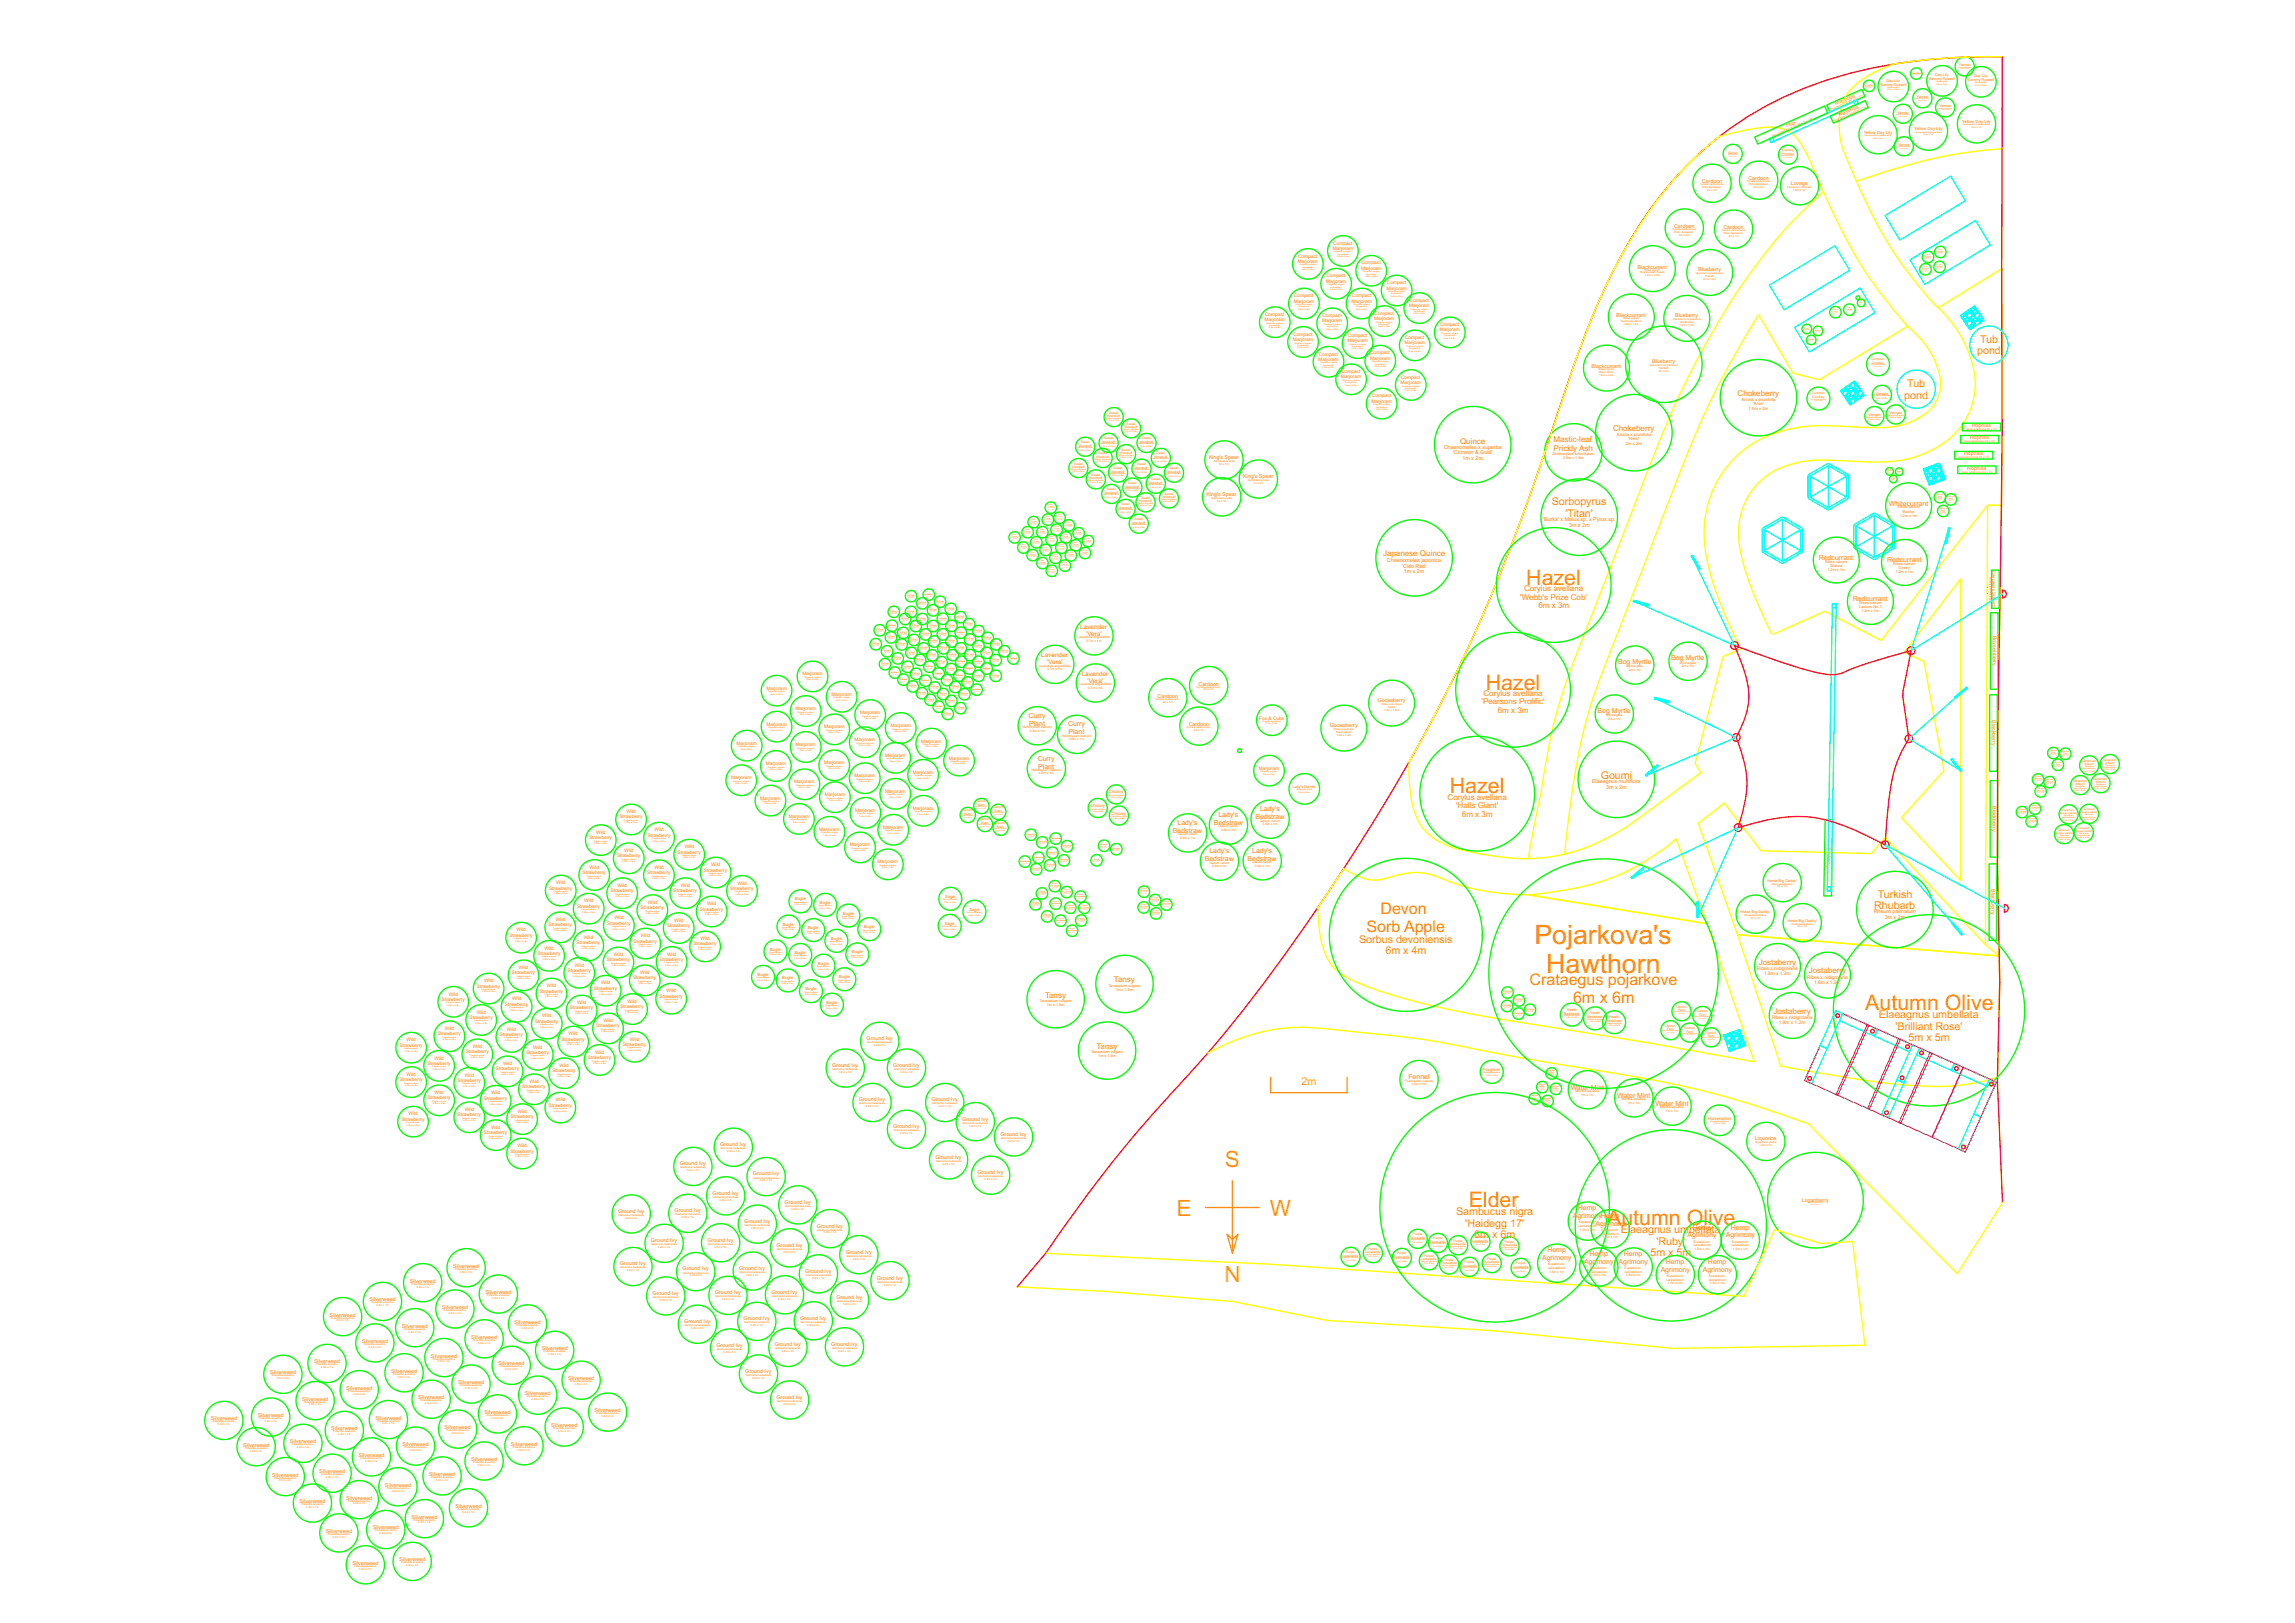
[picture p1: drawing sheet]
<svg xmlns="http://www.w3.org/2000/svg" width="420mm" height="297mm" viewBox="0 0 420 297" stroke-linecap="round" stroke-linejoin="round" font-family="sans-serif">
<defs><g id="words">
<g font-size="4.9" fill="#ff7f00">
<text x="280.9" y="172.8">Pojarkova's</text>
<text x="283.1" y="178.1">Hawthorn</text>
</g>
<g font-size="4.1" fill="#fb0">
<text x="224.3" y="213.6">S</text>
<text x="215.4" y="222.5">E</text>
<text x="232.5" y="222.5">W</text>
<text x="227.1" y="231.8" transform="rotate(-180 227.1 231.8)">N</text>
</g>
<g font-size="3.9" fill="#ff7f00">
<text x="279.4" y="107">Hazel</text>
<text x="272" y="126.2">Hazel</text>
<text x="265.4" y="145.2">Hazel</text>
<text x="341.5" y="184.9">Autumn Olive</text>
<text x="268.9" y="220.9">Elder</text>
<text x="294.2" y="224.2">Autumn Olive</text>
</g>
<g font-size="2.9" fill="#ff7f00">
<text x="252.7" y="167.3">Devon</text>
<text x="250.2" y="170.5">Sorb Apple</text>
<text x="280" y="180.3">Crataegus pojarkove</text>
<text x="288" y="183.5">6m x 6m</text>
</g>
<g font-size="2" fill="#ff7f00">
<text x="362" y="64.9">pond</text>
<text x="362.5" y="62.7">Tub</text>
<text x="349.2" y="70.8">Tub</text>
<text x="348.6" y="72.9">pond</text>
<text x="284.1" y="92.5">Sorbopyrus</text>
<text x="286.6" y="94.6">'Titan'</text>
<text x="293" y="142.6">Goumi</text>
<text x="343.1" y="166.4">Rhubarb</text>
<text x="343.8" y="164.3">Turkish</text>
<text x="248.8" y="172.5">Sorbus devoniensis</text>
<text x="253.7" y="174.6">6m x 4m</text>
<text x="344" y="186.3">Elaeagnus umbellata</text>
<text x="347" y="188.4">'Brilliant Rose'</text>
<text x="349.4" y="190.6">5m x 5m</text>
<text x="266.6" y="222.4">Sambucus nigra</text>
<text x="268.3" y="224.5">'Haidegg 17'</text>
<text x="269.9" y="226.6">6m x 6m</text>
<text x="296.7" y="225.7">Elaeagnus umbellata</text>
<text x="303.2" y="227.8">'Ruby'</text>
<text x="302.2" y="229.9">5m x 5m</text>
</g>
<text font-size="2" fill="#fb0" x="238.3" y="198.6">2m</text>
<g font-size="1.5" fill="#ff7f00">
<text x="318.1" y="72.5">Chokeberry</text>
<text x="267.3" y="81.3">Quince</text>
<text x="284.4" y="80.9">Mastic-leaf</text>
<text x="284.4" y="82.5">Prickly Ash</text>
<text x="295.3" y="78.9">Chokeberry</text>
<text x="253.2" y="101.8">Japanese Quince</text>
<text x="278.3" y="109.7">'Webb's Prize Cob'</text>
<text x="279" y="108.1">Corylus avellana</text>
<text x="281.6" y="111.3">6m x 3m</text>
<text x="271.2" y="128.9">'Pearsons Prolific'</text>
<text x="271.6" y="127.3">Corylus avellana</text>
<text x="274.2" y="130.5">6m x 3m</text>
<text x="265" y="146.3">Corylus avellana</text>
<text x="266.6" y="147.9">'Halls Giant'</text>
<text x="267.7" y="149.5">6m x 3m</text>
<text x="203.9" y="179.8">Tansy</text>
<text x="322" y="176.6">Jostaberry</text>
<text x="331.1" y="178.2">Jostaberry</text>
<text x="191.3" y="182.6">Tansy</text>
<text x="324.7" y="185.5">Jostaberry</text>
<text x="200.8" y="192">Tansy</text>
</g>
<g font-size="1.3" fill="#ff7f00">
<text x="345.8" y="92.6">Whitecurrant</text>
<text x="333" y="102.5">Redcurrant</text>
<text x="345.5" y="102.9">Redcurrant</text>
<text x="339.2" y="110.1">Redcurrant</text>
<text x="296.2" y="121.4">Bog Myrtle</text>
<text x="306" y="120.8">Bog Myrtle</text>
<text x="188.3" y="131.4">Curry</text>
<text x="292.5" y="130.4">Bog Myrtle</text>
<text x="188.4" y="132.8">Plant</text>
<text x="195.5" y="133">Curry</text>
<text x="195.6" y="134.4">Plant</text>
<text x="190" y="139.2">Curry</text>
<text x="190.1" y="140.7">Plant</text>
<text x="223.1" y="149.6">Lady's</text>
<text x="229.8" y="149.9">Bedstraw</text>
<text x="230.7" y="148.5">Lady's</text>
<text x="214.7" y="152.4">Bedstraw</text>
<text x="215.6" y="151">Lady's</text>
<text x="222.2" y="151">Bedstraw</text>
<text x="220.6" y="157.6">Bedstraw</text>
<text x="221.4" y="156.2">Lady's</text>
<text x="228.4" y="157.5">Bedstraw</text>
<text x="229.2" y="156.1">Lady's</text>
<text x="257.8" y="197.6">Fennel</text>
<text x="287.6" y="199.4">Water Mint</text>
<text x="296.1" y="200.9">Water Mint</text>
<text x="303.1" y="202.4">Water Mint</text>
<text x="288.9" y="221.5">Hemp</text>
<text x="287.9" y="222.9">AgrimonyHemp</text>
<text x="292.1" y="224.3">Agrimony</text>
<text x="308.9" y="226.4">Agrimony</text>
<text x="309.9" y="225">Hemp</text>
<text x="315.9" y="226.4">Agrimony</text>
<text x="316.9" y="225">Hemp</text>
<text x="282.3" y="230.6">Agrimony</text>
<text x="283.3" y="229.2">Hemp</text>
<text x="290" y="231.3">Agrimony</text>
<text x="291" y="229.9">Hemp</text>
<text x="296.3" y="231.3">Agrimony</text>
<text x="297.3" y="229.9">Hemp</text>
<text x="304" y="232.8">Agrimony</text>
<text x="305" y="231.3">Hemp</text>
<text x="311.7" y="232.8">Agrimony</text>
<text x="312.7" y="231.3">Hemp</text>
</g>
<g font-size="1.2" fill="#ff7f00">
<text x="197.8" y="115">Lavender</text>
<text x="198.8" y="116.4">'Vera'</text>
<text x="190.6" y="120.3">Lavender</text>
<text x="191.7" y="121.6">'Vera'</text>
<text x="198" y="123.7">Lavender</text>
<text x="199.1" y="125">'Vera'</text>
</g>
<g font-size="1" fill="#ff7f00">
<text x="327.1" y="23.3" transform="rotate(-24 327.1 23.3)">Hop</text>
<text x="336.1" y="19.3" transform="rotate(-24 336.1 19.3)">Maypops</text>
<text x="336.7" y="21.3" transform="rotate(-24 336.7 21.3)">Maypops</text>
<text x="311.6" y="33.5">Cardoon</text>
<text x="320.1" y="33">Cardoon</text>
<text x="327.8" y="33.8">Lovage</text>
<text x="306.5" y="41.7">Cardoon</text>
<text x="315.5" y="41.9">Cardoon</text>
<text x="299.8" y="49.2">Blackcurrant</text>
<text x="310.9" y="49.7">Blueberry</text>
<text x="295.9" y="58">Blackcurrant</text>
<text x="306.7" y="58.1">Blueberry</text>
<text x="291.4" y="67.4">Blackcurrant</text>
<text x="302.5" y="66.5">Blueberry</text>
<text x="221.3" y="84">King's Spear</text>
<text x="264.3" y="82.1">Chaenomeles x superba</text>
<text x="266" y="83.2">'Crimson &amp; Gold'</text>
<text x="359.6" y="83.3">Hopniss</text>
<text x="360.6" y="80.4">Hopniss</text>
<text x="361" y="78.2">Hopniss</text>
<text x="227.6" y="87.5">King's Spear</text>
<text x="267.7" y="84.2">1m x 2m</text>
<text x="360.1" y="86">Hopniss</text>
<text x="220.9" y="90.7">King's Spear</text>
<text x="282.5" y="95.4">'Burka' x Malus sp. x Pyrus sp.</text>
<text x="287.3" y="96.4">3m x 2m</text>
<text x="253.9" y="102.8">Chaenomeles japonica</text>
<text x="256.7" y="103.9">'Cido Red'</text>
<text x="257" y="104.9">1m x 2m</text>
<text x="364.8" y="116.4" transform="rotate(90 364.8 116.4)">Boysenberry</text>
<text x="219.4" y="125.5">Cardoon</text>
<text x="211.9" y="127.7">Cardoon</text>
<text x="252.2" y="128.5">Gooseberry</text>
<text x="364.7" y="131.8" transform="rotate(90 364.7 131.8)">Blackberry</text>
<text x="217.6" y="132.9">Cardoon</text>
<text x="243.5" y="133.1">Gooseberry</text>
<text x="291.5" y="143.3">Elaeagnus multiflora</text>
<text x="294.1" y="144.4">3m x 2m</text>
<text x="364.8" y="147.5" transform="rotate(90 364.8 147.5)">Blackberry</text>
<text x="334.5" y="155.1" transform="rotate(91 334.5 155.1)">Tayberry</text>
<text x="343" y="167.2">Rheum palmatum</text>
<text x="364.6" y="162.8" transform="rotate(90 364.6 162.8)">Blackberry</text>
<text x="345" y="168.2">3m x 2m</text>
<text x="158.6" y="190.4">Ground Ivy</text>
<text x="152.3" y="195.3">Ground Ivy</text>
<text x="163.5" y="195.3">Ground Ivy</text>
<text x="157.2" y="201.6">Ground Ivy</text>
<text x="170.5" y="201.6">Ground Ivy</text>
<text x="131.8" y="209.8">Ground Ivy</text>
<text x="163.5" y="206.5">Ground Ivy</text>
<text x="176.1" y="205.1">Ground Ivy</text>
<text x="183.2" y="207.9">Ground Ivy</text>
<text x="321.3" y="208.7">Liquorice</text>
<text x="124.4" y="213.3">Ground Ivy</text>
<text x="137.8" y="215.1">Ground Ivy</text>
<text x="171.2" y="212.1">Ground Ivy</text>
<text x="178.9" y="214.9">Ground Ivy</text>
<text x="113.2" y="222">Ground Ivy</text>
<text x="123.5" y="221.9">Ground Ivy</text>
<text x="130.4" y="218.7">Ground Ivy</text>
<text x="143.6" y="220.3">Ground Ivy</text>
<text x="329.9" y="219.9">Loganberry</text>
<text x="119.2" y="227.3">Ground Ivy</text>
<text x="129.5" y="227.2">Ground Ivy</text>
<text x="136.2" y="223.8">Ground Ivy</text>
<text x="149.5" y="224.7">Ground Ivy</text>
<text x="83" y="232">Silverweed</text>
<text x="113.5" y="231.6">Ground Ivy</text>
<text x="125" y="232.5">Ground Ivy</text>
<text x="135.3" y="232.4">Ground Ivy</text>
<text x="142.1" y="228.2">Ground Ivy</text>
<text x="147.4" y="232.9">Ground Ivy</text>
<text x="154.8" y="229.4">Ground Ivy</text>
<text x="67.6" y="238.2">Silverweed</text>
<text x="75" y="234.7">Silverweed</text>
<text x="80.9" y="239.6">Silverweed</text>
<text x="88.9" y="236.8">Silverweed</text>
<text x="119.5" y="237">Ground Ivy</text>
<text x="130.9" y="236.9">Ground Ivy</text>
<text x="141.2" y="236.8">Ground Ivy</text>
<text x="153.1" y="237.7">Ground Ivy</text>
<text x="160.5" y="234.2">Ground Ivy</text>
<text x="60.3" y="241">Silverweed</text>
<text x="66.2" y="245.8">Silverweed</text>
<text x="73.5" y="243">Silverweed</text>
<text x="86.2" y="245">Silverweed</text>
<text x="94.2" y="242.3">Silverweed</text>
<text x="125.3" y="242.1">Ground Ivy</text>
<text x="136.1" y="241.6">Ground Ivy</text>
<text x="146.5" y="241.5">Ground Ivy</text>
<text x="49.4" y="251.5">Silverweed</text>
<text x="57.5" y="249.5">Silverweed</text>
<text x="71.6" y="251.2">Silverweed</text>
<text x="78.9" y="248.5">Silverweed</text>
<text x="91.2" y="249.9">Silverweed</text>
<text x="99.2" y="247.1">Silverweed</text>
<text x="131.2" y="246.5">Ground Ivy</text>
<text x="136.5" y="251.3">Ground Ivy</text>
<text x="141.8" y="246.4">Ground Ivy</text>
<text x="152.2" y="246.3">Ground Ivy</text>
<text x="55.3" y="256.3">Silverweed</text>
<text x="63.4" y="254.3">Silverweed</text>
<text x="76.6" y="256.1">Silverweed</text>
<text x="83.9" y="253.3">Silverweed</text>
<text x="96.1" y="255.3">Silverweed</text>
<text x="104" y="252.6">Silverweed</text>
<text x="142.1" y="256">Ground Ivy</text>
<text x="38.6" y="260">Silverweed</text>
<text x="47.2" y="259.3">Silverweed</text>
<text x="60.7" y="261.8">Silverweed</text>
<text x="68.7" y="259.8">Silverweed</text>
<text x="81.4" y="261.5">Silverweed</text>
<text x="88.7" y="258.8">Silverweed</text>
<text x="100.9" y="261.2">Silverweed</text>
<text x="108.9" y="258.4">Silverweed</text>
<text x="44.5" y="264.8">Silverweed</text>
<text x="53.1" y="264.1">Silverweed</text>
<text x="58.4" y="269.6">Silverweed</text>
<text x="65.6" y="266.6">Silverweed</text>
<text x="73.7" y="264.6">Silverweed</text>
<text x="86.2" y="267.4">Silverweed</text>
<text x="93.5" y="264.6">Silverweed</text>
<text x="49.9" y="270.2">Silverweed</text>
<text x="54.8" y="275.1">Silverweed</text>
<text x="63.4" y="274.5">Silverweed</text>
<text x="70.5" y="272.1">Silverweed</text>
<text x="78.5" y="270.1">Silverweed</text>
<text x="83.4" y="275.9">Silverweed</text>
<text x="59.7" y="280.5">Silverweed</text>
<text x="68.2" y="279.9">Silverweed</text>
<text x="75.3" y="277.9">Silverweed</text>
<text x="64.5" y="286.4">Silverweed</text>
<text x="73.1" y="285.8">Silverweed</text>
</g>
<g font-size=".9" fill="#ff7f00">
<text x="237.7" y="47.2">Compact</text>
<text x="244" y="45.7">Marjoram</text>
<text x="244.1" y="44.8">Compact</text>
<text x="237.6" y="48.1">Marjoram</text>
<text x="242.8" y="51.7">Marjoram</text>
<text x="242.8" y="50.8">Compact</text>
<text x="249.2" y="49.4">Marjoram</text>
<text x="249.3" y="48.4">Compact</text>
<text x="253.8" y="53">Marjoram</text>
<text x="253.9" y="52">Compact</text>
<text x="231.5" y="58.8">Marjoram</text>
<text x="231.6" y="57.8">Compact</text>
<text x="236.9" y="55.4">Marjoram</text>
<text x="236.9" y="54.4">Compact</text>
<text x="242" y="59">Marjoram</text>
<text x="242.1" y="58">Compact</text>
<text x="247.4" y="55.4">Marjoram</text>
<text x="247.5" y="54.4">Compact</text>
<text x="251.6" y="58.6">Marjoram</text>
<text x="251.6" y="57.6">Compact</text>
<text x="258" y="56.2">Marjoram</text>
<text x="258.1" y="55.2">Compact</text>
<text x="263.6" y="59.7">Compact</text>
<text x="236.7" y="62.4">Marjoram</text>
<text x="236.8" y="61.4">Compact</text>
<text x="241.4" y="65.1">Compact</text>
<text x="246.7" y="62.6">Marjoram</text>
<text x="246.8" y="61.7">Compact</text>
<text x="250.8" y="65.8">Marjoram</text>
<text x="250.9" y="64.9">Compact</text>
<text x="257.1" y="63">Marjoram</text>
<text x="257.2" y="62.1">Compact</text>
<text x="263.6" y="60.6">Marjoram</text>
<text x="241.4" y="66">Marjoram</text>
<text x="245.5" y="69.2">Marjoram</text>
<text x="245.6" y="68.3">Compact</text>
<text x="256.4" y="70.3">Marjoram</text>
<text x="256.5" y="69.3">Compact</text>
<text x="251.1" y="73.7">Marjoram</text>
<text x="251.2" y="72.7">Compact</text>
<text x="146.9" y="123.6">Marjoram</text>
<text x="140.3" y="126.2">Marjoram</text>
<text x="145.6" y="129.9">Marjoram</text>
<text x="152.2" y="127.3">Marjoram</text>
<text x="157.4" y="130.7">Marjoram</text>
<text x="230.5" y="131.8">Fox &amp; Cubs</text>
<text x="134.8" y="136.3">Marjoram</text>
<text x="140.3" y="132.8">Marjoram</text>
<text x="145.6" y="136.5">Marjoram</text>
<text x="150.9" y="133.3">Marjoram</text>
<text x="156.5" y="135.7">Marjoram</text>
<text x="163" y="133">Marjoram</text>
<text x="168.6" y="135.9">Marjoram</text>
<text x="133.8" y="142.6">Marjoram</text>
<text x="140.2" y="140">Marjoram</text>
<text x="145.4" y="143.4">Marjoram</text>
<text x="150.9" y="139.9">Marjoram</text>
<text x="156.5" y="142.2">Marjoram</text>
<text x="162" y="138.5">Marjoram</text>
<text x="167.1" y="141.6">Marjoram</text>
<text x="173.7" y="139">Marjoram</text>
<text x="230.5" y="140.9">Marjoram</text>
<text x="113.4" y="149.8">Strawberry</text>
<text x="114.7" y="148.8">Wild</text>
<text x="139.2" y="146.3">Marjoram</text>
<text x="144.4" y="149.7">Marjoram</text>
<text x="151" y="145.7">Marjoram</text>
<text x="156.6" y="148.6">Marjoram</text>
<text x="162" y="145.1">Marjoram</text>
<text x="167.1" y="148.2">Marjoram</text>
<text x="107.8" y="153.6">Strawberry</text>
<text x="109.2" y="152.6">Wild</text>
<text x="114.3" y="155.9">Wild</text>
<text x="118.5" y="153.1">Strawberry</text>
<text x="119.8" y="152.2">Wild</text>
<text x="125.4" y="155.3">Wild</text>
<text x="150" y="152.1">Marjoram</text>
<text x="155.6" y="154.9">Marjoram</text>
<text x="161.7" y="151.7">Marjoram</text>
<text x="101.8" y="161.8">Wild</text>
<text x="106.6" y="160">Strawberry</text>
<text x="108" y="159">Wild</text>
<text x="113" y="156.9">Strawberry</text>
<text x="118.5" y="160">Strawberry</text>
<text x="119.8" y="159">Wild</text>
<text x="124" y="156.2">Strawberry</text>
<text x="128.9" y="159.5">Strawberry</text>
<text x="130.2" y="158.5">Wild</text>
<text x="135" y="161.9">Wild</text>
<text x="160.7" y="158">Marjoram</text>
<text x="100.5" y="162.8">Strawberry</text>
<text x="105.6" y="166.1">Strawberry</text>
<text x="107" y="165.2">Wild</text>
<text x="111.8" y="163.3">Strawberry</text>
<text x="113.1" y="162.3">Wild</text>
<text x="117.3" y="166.4">Strawberry</text>
<text x="118.6" y="165.4">Wild</text>
<text x="123.3" y="163.3">Strawberry</text>
<text x="124.6" y="162.3">Wild</text>
<text x="128.2" y="166.6">Strawberry</text>
<text x="129.5" y="165.7">Wild</text>
<text x="133.7" y="162.9">Strawberry</text>
<text x="93.3" y="171.4">Strawberry</text>
<text x="94.6" y="170.5">Wild</text>
<text x="99.7" y="173.8">Wild</text>
<text x="100.4" y="169.5">Strawberry</text>
<text x="101.7" y="168.6">Wild</text>
<text x="105.5" y="172.9">Strawberry</text>
<text x="106.9" y="171.9">Wild</text>
<text x="111.2" y="169.2">Strawberry</text>
<text x="112.5" y="168.3">Wild</text>
<text x="116" y="172.5">Strawberry</text>
<text x="117.3" y="171.5">Wild</text>
<text x="122.1" y="169.7">Strawberry</text>
<text x="123.4" y="168.7">Wild</text>
<text x="126.9" y="173">Strawberry</text>
<text x="128.3" y="172.1">Wild</text>
<text x="88.6" y="179.8">Wild</text>
<text x="93.7" y="178.3">Strawberry</text>
<text x="95" y="177.4">Wild</text>
<text x="98.4" y="174.7">Strawberry</text>
<text x="103.9" y="177.9">Strawberry</text>
<text x="105.2" y="176.9">Wild</text>
<text x="111.1" y="176">Strawberry</text>
<text x="112.4" y="175">Wild</text>
<text x="115.9" y="179.2">Strawberry</text>
<text x="117.2" y="178.3">Wild</text>
<text x="120.8" y="175.9">Strawberry</text>
<text x="122.1" y="174.9">Wild</text>
<text x="321.7" y="177.5">Ribes x nidigrolaria</text>
<text x="323" y="178.5">1.8m x 1.2m</text>
<text x="330.8" y="179.1">Ribes x nidigrolaria</text>
<text x="80.8" y="183.2">Strawberry</text>
<text x="82.1" y="182.2">Wild</text>
<text x="87.3" y="185.5">Wild</text>
<text x="87.3" y="180.7">Strawberry</text>
<text x="92.4" y="184.1">Strawberry</text>
<text x="93.8" y="183.1">Wild</text>
<text x="98.8" y="181.6">Strawberry</text>
<text x="100.1" y="180.7">Wild</text>
<text x="104.3" y="184.8">Strawberry</text>
<text x="105.7" y="183.8">Wild</text>
<text x="108.7" y="181.1">Strawberry</text>
<text x="110.1" y="180.2">Wild</text>
<text x="113.6" y="184.5">Strawberry</text>
<text x="114.9" y="183.5">Wild</text>
<text x="120.7" y="182.6">Strawberry</text>
<text x="122" y="181.6">Wild</text>
<text x="332.1" y="180.1">1.8m x 1.2m</text>
<text x="73.1" y="191.6">Strawberry</text>
<text x="74.4" y="190.6">Wild</text>
<text x="80.1" y="189.5">Strawberry</text>
<text x="81.4" y="188.5">Wild</text>
<text x="86" y="186.5">Strawberry</text>
<text x="86.6" y="191.8">Wild</text>
<text x="91.5" y="189.6">Strawberry</text>
<text x="92.8" y="188.6">Wild</text>
<text x="97.6" y="191.9">Wild</text>
<text x="98" y="187.2">Strawberry</text>
<text x="99.3" y="186.2">Wild</text>
<text x="102.8" y="190.4">Strawberry</text>
<text x="104.1" y="189.5">Wild</text>
<text x="109.2" y="188">Strawberry</text>
<text x="110.5" y="187.1">Wild</text>
<text x="114" y="191.4">Strawberry</text>
<text x="115.3" y="190.4">Wild</text>
<text x="324.4" y="186.5">Ribes x nidigrolaria</text>
<text x="325.7" y="187.4">1.8m x 1.2m</text>
<text x="73.1" y="197.9">Strawberry</text>
<text x="74.4" y="196.9">Wild</text>
<text x="78.3" y="194.9">Strawberry</text>
<text x="79.6" y="193.9">Wild</text>
<text x="83.8" y="198">Strawberry</text>
<text x="85.1" y="197">Wild</text>
<text x="85.3" y="192.8">Strawberry</text>
<text x="90.8" y="195.9">Strawberry</text>
<text x="92.1" y="194.9">Wild</text>
<text x="96.3" y="192.9">Strawberry</text>
<text x="101.1" y="196.2">Strawberry</text>
<text x="102.5" y="195.3">Wild</text>
<text x="107.6" y="193.8">Strawberry</text>
<text x="108.9" y="192.9">Wild</text>
<text x="78.3" y="201.2">Strawberry</text>
<text x="79.6" y="200.2">Wild</text>
<text x="85.1" y="203.3">Wild</text>
<text x="88.6" y="201.3">Strawberry</text>
<text x="89.9" y="200.3">Wild</text>
<text x="94.8" y="203.7">Wild</text>
<text x="95.6" y="199.2">Strawberry</text>
<text x="96.9" y="198.2">Wild</text>
<text x="100.4" y="202.5">Strawberry</text>
<text x="101.8" y="201.6">Wild</text>
<text x="73.5" y="205.1">Strawberry</text>
<text x="74.8" y="204.1">Wild</text>
<text x="83.8" y="204.3">Strawberry</text>
<text x="88.6" y="207.6">Strawberry</text>
<text x="89.9" y="206.6">Wild</text>
<text x="93.4" y="204.6">Strawberry</text>
<text x="94.8" y="210">Wild</text>
<text x="93.4" y="210.9">Strawberry</text>
</g>
<g font-size=".8" fill="#ff7f00">
<text x="350.4" y="23.8">Yellow Day Lily</text>
<text x="359.2" y="22.5">Yellow Day Lily</text>
<text x="341.2" y="24.5">Yellow Day Lily</text>
<text x="318.8" y="73.4">Aronia x prunifolia</text>
<text x="320.1" y="75.1">1.5m x 2m</text>
<text x="321" y="74.2">'Aron'</text>
<text x="296" y="79.8">Aronia x prunifolia</text>
<text x="297.6" y="81.5">2m x 2m</text>
<text x="298.1" y="80.6">'Nero'</text>
<text x="364.8" y="104.5" transform="rotate(90 364.8 104.5)">Caucasian Spinach</text>
<text x="199.6" y="147.7">Chicory</text>
<text x="203" y="145.2">Chicory</text>
<text x="203.5" y="149.1">Chicory</text>
<text x="145.5" y="164.8">Bugle</text>
<text x="150.1" y="165.4">Bugle</text>
<text x="154.3" y="167.4">Bugle</text>
<text x="173.1" y="164.3">Sage</text>
<text x="177.5" y="166.7">Sage</text>
<text x="141" y="174">Bugle</text>
<text x="143.3" y="169.4">Bugle</text>
<text x="147.9" y="170.1">Bugle</text>
<text x="152.1" y="172">Bugle</text>
<text x="158.1" y="169.9">Bugle</text>
<text x="172.9" y="169.3">Sage</text>
<text x="138.7" y="178.6">Bugle</text>
<text x="143.2" y="179.3">Bugle</text>
<text x="145.5" y="174.6">Bugle</text>
<text x="149.7" y="176.6">Bugle</text>
<text x="153.6" y="179.1">Bugle</text>
<text x="155.9" y="174.5">Bugle</text>
<text x="147.5" y="181.2">Bugle</text>
<text x="151.3" y="183.7">Bugle</text>
<text x="271.5" y="196">Foxglove</text>
<text x="312.7" y="205">Horseradish</text>
</g>
<g font-size=".7" fill="#ff7f00">
<text x="344.1" y="15.7">'Sammy Russell'</text>
<text x="345.4" y="15">Day Lily</text>
<text x="350.9" y="18">Yarrow</text>
<text x="353" y="14.7">'Sammy Russell'</text>
<text x="354.3" y="13.9">Day Lily</text>
<text x="358.6" y="12.2">Yarrow</text>
<text x="360.1" y="14.8">'Sammy Russell'</text>
<text x="361.4" y="14.1">Day Lily</text>
<text x="347.3" y="20.8">Yarrow</text>
<text x="355.1" y="19.7">Yarrow</text>
<text x="347.5" y="26.8">Yarrow</text>
<text x="342" y="76.1">Vervain</text>
<text x="343.4" y="72.3">Vervain</text>
<text x="345.9" y="75.8">Vervain</text>
<text x="284.2" y="83.3">Zanthoxylum schinifolium</text>
<text x="286.2" y="84">2.5m x 1.5m</text>
<text x="347.4" y="93.1">Ribes rubrum</text>
<text x="347.8" y="94.6">1.2m x 1m</text>
<text x="348.2" y="93.8">'Blanka'</text>
<text x="334.1" y="103">Ribes rubrum</text>
<text x="334.6" y="104.5">1.2m x 1m</text>
<text x="335" y="103.7">'Stanza'</text>
<text x="346.6" y="103.4">Ribes rubrum</text>
<text x="347.1" y="104.9">1.2m x 1m</text>
<text x="347.5" y="104.2">'Cherry'</text>
<text x="340.3" y="111.3">'Laxtons No.1'</text>
<text x="340.4" y="110.6">Ribes rubrum</text>
<text x="340.8" y="112.1">1.2m x 1m</text>
<text x="236.7" y="144.2">Lady's Mantle</text>
<text x="323.6" y="161.4">Hosta 'Big Daddy'</text>
<text x="318.6" y="167.2">Hosta 'Big Daddy'</text>
<text x="327.2" y="168.7">Hosta 'Big Daddy'</text>
<text x="190.4" y="183.4">Tanacetum vulgare</text>
<text x="191.7" y="184.1">1m x 1.5m</text>
<text x="203" y="180.6">Tanacetum vulgare</text>
<text x="204.3" y="181.3">1m x 1.5m</text>
<text x="286.3" y="185.7">Bedstraw</text>
<text x="286.8" y="184.9">Heath</text>
<text x="291.1" y="185.6">Heath</text>
<text x="290.6" y="186.4">Bedstraw</text>
<text x="294.1" y="187.1">Bedstraw</text>
<text x="294.6" y="186.3">Heath</text>
<text x="199.8" y="192.8">Tanacetum vulgare</text>
<text x="201.1" y="193.5">1m x 1.5m</text>
</g>
<g font-size=".6" fill="#ff7f00">
<text x="316.4" y="28.2">Skirret</text>
<text x="326.2" y="28.3">Primrose</text>
<text x="326.3" y="27.7">Evening</text>
<text x="342.6" y="65.9">Common</text>
<text x="342.7" y="66.5">Comfrey</text>
<text x="202.7" y="76.3">Woodruff</text>
<text x="203.1" y="75.7">Sweet</text>
<text x="206.2" y="77.8">Sweet</text>
<text x="331.7" y="72.2">Common</text>
<text x="331.8" y="72.8">Comfrey</text>
<text x="197.5" y="81.8">Woodruff</text>
<text x="197.8" y="81.1">Sweet</text>
<text x="200.7" y="83.8">Woodruff</text>
<text x="201" y="83.2">Sweet</text>
<text x="201.8" y="81">Woodruff</text>
<text x="202.1" y="80.4">Sweet</text>
<text x="205" y="83.1">Woodruff</text>
<text x="205.3" y="82.5">Sweet</text>
<text x="205.9" y="78.4">Woodruff</text>
<text x="208.7" y="81.1">Woodruff</text>
<text x="209.1" y="80.4">Sweet</text>
<text x="211.3" y="83.8">Woodruff</text>
<text x="211.7" y="83.2">Sweet</text>
<text x="196.2" y="85.7">Woodruff</text>
<text x="196.6" y="85">Sweet</text>
<text x="199.4" y="87.7">Woodruff</text>
<text x="199.8" y="87.1">Sweet</text>
<text x="202.6" y="89.7">Sweet</text>
<text x="203.5" y="86.5">Woodruff</text>
<text x="203.9" y="85.8">Sweet</text>
<text x="206.1" y="89.2">Woodruff</text>
<text x="206.5" y="88.6">Sweet</text>
<text x="207.8" y="85.8">Woodruff</text>
<text x="208.1" y="85.1">Sweet</text>
<text x="210.4" y="88.5">Woodruff</text>
<text x="210.8" y="87.9">Sweet</text>
<text x="213.7" y="86.5">Woodruff</text>
<text x="214.1" y="85.9">Sweet</text>
<text x="202.2" y="90.4">Woodruff</text>
<text x="204.9" y="93.1">Woodruff</text>
<text x="205.2" y="92.5">Sweet</text>
<text x="207.3" y="95.8">Woodruff</text>
<text x="207.7" y="95.2">Sweet</text>
<text x="208.5" y="91.9">Woodruff</text>
<text x="208.9" y="91.3">Sweet</text>
<text x="212.8" y="91.2">Woodruff</text>
<text x="213.2" y="90.6">Sweet</text>
<text x="197.3" y="116.8">Lavandula angustifolia</text>
<text x="198.9" y="117.5">0.7m x 1m</text>
<text x="190.2" y="122">Lavandula angustifolia</text>
<text x="191.7" y="122.7">0.7m x 1m</text>
<text x="197.6" y="125.4">Lavandula angustifolia</text>
<text x="297.8" y="122.1">Myrica gale</text>
<text x="298.2" y="122.8">2m x 1m</text>
<text x="307.5" y="121.4">Myrica gale</text>
<text x="307.9" y="122.1">2m x 1m</text>
<text x="199.2" y="126.1">0.7m x 1m</text>
<text x="294" y="131.1">Myrica gale</text>
<text x="294.4" y="131.8">2m x 1m</text>
<text x="187.2" y="133.3">Helichrysum italicum</text>
<text x="188.5" y="133.9">0.6m x 1m</text>
<text x="194.4" y="134.8">Helichrysum italicum</text>
<text x="195.7" y="135.5">0.6m x 1m</text>
<text x="188.9" y="141.1">Helichrysum italicum</text>
<text x="190.2" y="141.7">0.6m x 1m</text>
<text x="379.5" y="143">Geranium</text>
<text x="379.9" y="143.7">'Album'</text>
<text x="381.2" y="139.4">Geranium</text>
<text x="381.5" y="140.1">'Album'</text>
<text x="383.3" y="142.7">Geranium</text>
<text x="383.6" y="143.3">'Album'</text>
<text x="385" y="139.2">Geranium</text>
<text x="385.3" y="139.8">'Album'</text>
<text x="176.3" y="148.5">Lemon</text>
<text x="176.5" y="149.1">Balm</text>
<text x="178.8" y="146.9">Lemon</text>
<text x="179" y="147.5">Balm</text>
<text x="181.9" y="147.9">Lemon</text>
<text x="182.1" y="148.6">Balm</text>
<text x="179.4" y="150.2">Lemon</text>
<text x="179.6" y="150.8">Balm</text>
<text x="182.3" y="150.8">Lemon</text>
<text x="182.5" y="151.5">Balm</text>
<text x="215.6" y="152.9">Galium verum</text>
<text x="216.1" y="153.5">0.6m x 1m</text>
<text x="223.1" y="151.4">Galium verum</text>
<text x="223.5" y="152.1">0.6m x 1m</text>
<text x="230.7" y="150.4">Galium verum</text>
<text x="231.2" y="151">0.6m x 1m</text>
<text x="221.4" y="158">Galium verum</text>
<text x="221.9" y="158.7">0.6m x 1m</text>
<text x="229.3" y="158">Galium verum</text>
<text x="229.7" y="158.6">0.6m x 1m</text>
<text x="306.9" y="184.4">Ostrich</text>
<text x="307.2" y="185.1">Fern</text>
<text x="310.7" y="185.3">Ostrich</text>
<text x="311" y="185.9">Fern</text>
<text x="304.9" y="187.9">Ostrich</text>
<text x="305.2" y="188.5">Fern</text>
<text x="308.4" y="188.3">Ostrich</text>
<text x="308.7" y="189">Fern</text>
<text x="312.3" y="189.2">Ostrich</text>
<text x="312.6" y="189.8">Fern</text>
<text x="257.2" y="198">Foeniculum vulgare</text>
<text x="258.4" y="198.7">1.5m x 1m</text>
<text x="288.4" y="199.9">Mentha aquatica</text>
<text x="289.5" y="200.5">1m x 1m</text>
<text x="296.9" y="201.4">Mentha aquatica</text>
<text x="298" y="202">1m x 1m</text>
<text x="303.9" y="202.9">Mentha aquatica</text>
<text x="305" y="203.5">1m x 1m</text>
<text x="258.1" y="226.7">Loosestrife</text>
<text x="258.7" y="226.1">Purple</text>
<text x="261.8" y="227.5">Loosestrife</text>
<text x="262.4" y="226.8">Purple</text>
<text x="265.5" y="227.9">Loosestrife</text>
<text x="266.1" y="227.3">Purple</text>
<text x="269.6" y="227.2">Loosestrife</text>
<text x="270.2" y="226.6">Purple</text>
<text x="275.5" y="227.5">Purple</text>
<text x="289" y="224.6">cannabinum</text>
<text x="289" y="223.9">Eupatorium</text>
<text x="289.2" y="225.2">1.5m x 1m</text>
<text x="293.2" y="226">cannabinum</text>
<text x="293.2" y="225.3">Eupatorium</text>
<text x="293.4" y="226.6">1.5m x 1m</text>
<text x="310" y="227.4">Eupatorium</text>
<text x="317" y="227.4">Eupatorium</text>
<text x="245.8" y="230">Loosestrife</text>
<text x="246.4" y="229.4">Purple</text>
<text x="249.9" y="229.3">Loosestrife</text>
<text x="250.5" y="228.7">Purple</text>
<text x="255.2" y="230.2">Loosestrife</text>
<text x="255.8" y="229.6">Purple</text>
<text x="260.1" y="230.7">Loosestrife</text>
<text x="260.7" y="230">Purple</text>
<text x="263.9" y="231.4">Loosestrife</text>
<text x="264.4" y="230.8">Purple</text>
<text x="267.6" y="231.8">Loosestrife</text>
<text x="268.1" y="231.2">Purple</text>
<text x="271.7" y="231.2">Loosestrife</text>
<text x="272.2" y="230.5">Purple</text>
<text x="274.9" y="228.1">Loosestrife</text>
<text x="277" y="232">Loosestrife</text>
<text x="277.5" y="231.4">Purple</text>
<text x="283.4" y="232.3">cannabinum</text>
<text x="283.4" y="231.6">Eupatorium</text>
<text x="283.6" y="232.9">1.5m x 1m</text>
<text x="291.1" y="233">cannabinum</text>
<text x="291.1" y="232.3">Eupatorium</text>
<text x="291.3" y="233.6">1.5m x 1m</text>
<text x="297.4" y="233">cannabinum</text>
<text x="297.4" y="232.3">Eupatorium</text>
<text x="297.6" y="233.6">1.5m x 1m</text>
<text x="305.1" y="233.7">Eupatorium</text>
<text x="310" y="228.1">cannabinum</text>
<text x="310.2" y="228.7">1.5m x 1m</text>
<text x="312.8" y="233.7">Eupatorium</text>
<text x="317" y="228.1">cannabinum</text>
<text x="317.2" y="228.7">1.5m x 1m</text>
<text x="305.1" y="234.4">cannabinum</text>
<text x="305.3" y="235">1.5m x 1m</text>
<text x="312.8" y="234.4">cannabinum</text>
<text x="313" y="235">1.5m x 1m</text>
</g>
<g font-size=".5" fill="#ff7f00">
<text x="335.3" y="20.2" transform="rotate(-24 335.3 20.2)">Passiflora incarnata 2m x 1m</text>
<text x="335.9" y="22.3" transform="rotate(-24 335.9 22.3)">Passiflora incarnata 2m x 1m</text>
<text x="324.5" y="25.1" transform="rotate(-24 324.5 25.1)">Humulus lupulus 'First Gold' 3m x 2m</text>
<text x="311.2" y="33.9">Cynara cardunculus</text>
<text x="311.5" y="34.4">'Porto Spineless'</text>
<text x="312.5" y="35">2m x 1m</text>
<text x="319.8" y="33.3">Cynara cardunculus</text>
<text x="320.1" y="33.9">'Porto Spineless'</text>
<text x="321" y="34.4">2m x 1m</text>
<text x="327.3" y="34.4">Levisticum officinale</text>
<text x="328.3" y="34.9">1.8m x 1m</text>
<text x="306.2" y="42.1">Cynara cardunculus</text>
<text x="306.4" y="42.6">'Porto Spineless'</text>
<text x="307.4" y="43.1">2m x 1m</text>
<text x="315.2" y="42.3">Cynara cardunculus</text>
<text x="315.5" y="42.8">'Porto Spineless'</text>
<text x="316.5" y="43.4">2m x 1m</text>
<text x="300.3" y="50.1">'Byelorussian Sweet'</text>
<text x="301.1" y="49.5">Ribes nigrum</text>
<text x="301.2" y="50.6">1.8m x 1.2m</text>
<text x="310.4" y="50.2">Vaccinium corymbosum</text>
<text x="311.9" y="51.3">2m x 1.2m</text>
<text x="312.2" y="50.7">'Patriot'</text>
<text x="296.7" y="58.9">'Seabrooks Black'</text>
<text x="297.2" y="58.4">Ribes nigrum</text>
<text x="297.3" y="59.4">1.8m x 1.2m</text>
<text x="306.2" y="58.6">Vaccinium corymbosum</text>
<text x="307.5" y="59.7">1.2m x 1.2m</text>
<text x="307.5" y="59.2">'Goldtraube'</text>
<text x="292.7" y="67.7">Ribes nigrum</text>
<text x="292.7" y="68.8">1.8m x 1.2m</text>
<text x="292.8" y="68.3">'Black Giant'</text>
<text x="302" y="67">Vaccinium corymbosum</text>
<text x="303.7" y="68.1">2m x 2m</text>
<text x="303.7" y="67.6">'Herbert'</text>
<text x="358.5" y="83.9">Apios americana 2m x 1m</text>
<text x="359.6" y="81">Apios americana 2m x 1m</text>
<text x="360" y="78.7">Apios americana 2m x 1m</text>
<text x="222.1" y="84.5">Asphodeline lutea</text>
<text x="223.1" y="85.1">1m x 1m</text>
<text x="228.4" y="88">Asphodeline lutea</text>
<text x="229.4" y="88.6">1m x 1m</text>
<text x="359.1" y="86.5">Apios americana 2m x 1m</text>
<text x="221.7" y="91.3">Asphodeline lutea</text>
<text x="222.7" y="91.8">1m x 1m</text>
<text x="363.7" y="106.9" transform="rotate(90 363.7 106.9)">3m x 1m</text>
<text x="364.3" y="105.7" transform="rotate(90 364.3 105.7)">Hablitzia tamnoides</text>
<text x="219" y="125.8">Cynara cardunculus</text>
<text x="211.6" y="128.1">Cynara cardunculus</text>
<text x="212.9" y="128.6">2m x 1m</text>
<text x="220.3" y="126.4">2m x 1m</text>
<text x="252.9" y="129">Ribes uva-crispa</text>
<text x="253.4" y="130.1">1.2m x 1.2m</text>
<text x="254.1" y="129.6">'Xenia'</text>
<text x="217.2" y="133.2">Cynara cardunculus</text>
<text x="218.6" y="133.8">2m x 1m</text>
<text x="244.2" y="133.6">Ribes uva-crispa</text>
<text x="244.6" y="134.1">'Black Velvet'</text>
<text x="244.7" y="134.7">1.6m x 1.2m</text>
<text x="377" y="148.9">'Bevans Variety' 'Bevans Variety'</text>
<text x="377.6" y="148.4">Geranium</text>
<text x="381.4" y="148.3">Geranium</text>
<text x="376.2" y="152.6">'Bevans Variety'</text>
<text x="376.8" y="152">Geranium</text>
<text x="379.8" y="152.2">'Bevans Variety'</text>
<text x="380.4" y="151.7">Geranium</text>
<text x="324.3" y="161.9">Hosta sieboldiana</text>
<text x="319.4" y="167.7">Hosta sieboldiana</text>
<text x="325.3" y="162.4">1m x 1m</text>
<text x="320.4" y="168.2">1m x 1m</text>
<text x="328" y="169.2">Hosta sieboldiana</text>
<text x="329" y="169.7">1m x 1m</text>
<text x="158.7" y="190.9">Glechoma hederacea</text>
<text x="159.9" y="191.5">0.2m x 1m</text>
<text x="152.4" y="195.8">Glechoma hederacea</text>
<text x="153.6" y="196.4">0.2m x 1m</text>
<text x="163.6" y="195.8">Glechoma hederacea</text>
<text x="164.8" y="196.4">0.2m x 1m</text>
<text x="157.3" y="202.1">Glechoma hederacea</text>
<text x="158.5" y="202.7">0.2m x 1m</text>
<text x="170.6" y="202.1">Glechoma hederacea</text>
<text x="171.8" y="202.7">0.2m x 1m</text>
<text x="163.6" y="207">Glechoma hederacea</text>
<text x="164.8" y="207.6">0.2m x 1m</text>
<text x="176.2" y="205.6">Glechoma hederacea</text>
<text x="177.4" y="206.2">0.2m x 1m</text>
<text x="183.2" y="208.4">Glechoma hederacea</text>
<text x="184.4" y="209">0.2m x 1m</text>
<text x="321.3" y="209.3">Glycyrrhiza glabra</text>
<text x="322.1" y="209.8">1.2m x 1m</text>
<text x="124.5" y="213.8">Glechoma hederacea</text>
<text x="125.7" y="214.4">0.2m x 1m</text>
<text x="131.9" y="210.3">Glechoma hederacea</text>
<text x="133.1" y="210.8">0.2m x 1m</text>
<text x="137.9" y="215.7">Glechoma hederacea</text>
<text x="171.3" y="212.6">Glechoma hederacea</text>
<text x="172.5" y="213.2">0.2m x 1m</text>
<text x="179" y="215.4">Glechoma hederacea</text>
<text x="180.2" y="216">0.2m x 1m</text>
<text x="130.5" y="219.2">Glechoma hederacea</text>
<text x="131.7" y="219.7">0.2m x 1m</text>
<text x="139.1" y="216.2">0.2m x 1m</text>
<text x="143.7" y="220.9">Glechoma hederacea</text>
<text x="144.9" y="221.4">0.2m x 1m</text>
<text x="113.2" y="222.5">Glechoma hederacea</text>
<text x="114.4" y="223.1">0.2m x 1m</text>
<text x="119.2" y="227.9">Glechoma hederacea</text>
<text x="123.6" y="222.4">Glechoma hederacea</text>
<text x="124.8" y="223">0.2m x 1m</text>
<text x="129.6" y="227.8">Glechoma hederacea</text>
<text x="136.3" y="224.4">Glechoma hederacea</text>
<text x="137.5" y="224.9">0.2m x 1m</text>
<text x="149.6" y="225.2">Glechoma hederacea</text>
<text x="150.8" y="225.8">0.2m x 1m</text>
<text x="83.3" y="232.4">Potentilla anserina</text>
<text x="84.2" y="232.9">0.3m x 1m</text>
<text x="113.5" y="232.2">Glechoma hederacea</text>
<text x="114.7" y="232.7">0.2m x 1m</text>
<text x="120.4" y="228.4">0.2m x 1m</text>
<text x="125" y="233.1">Glechoma hederacea</text>
<text x="126.2" y="233.6">0.2m x 1m</text>
<text x="130.8" y="228.3">0.2m x 1m</text>
<text x="135.4" y="233">Glechoma hederacea</text>
<text x="136.6" y="233.5">0.2m x 1m</text>
<text x="142.2" y="228.7">Glechoma hederacea</text>
<text x="143.4" y="229.3">0.2m x 1m</text>
<text x="147.5" y="233.5">Glechoma hederacea</text>
<text x="154.9" y="230">Glechoma hederacea</text>
<text x="156.1" y="230.5">0.2m x 1m</text>
<text x="68" y="238.5">Potentilla anserina</text>
<text x="68.9" y="239.1">0.3m x 1m</text>
<text x="75.4" y="235.1">Potentilla anserina</text>
<text x="76.2" y="235.6">0.3m x 1m</text>
<text x="81.3" y="239.9">Potentilla anserina</text>
<text x="89.2" y="237.2">Potentilla anserina</text>
<text x="90.1" y="237.7">0.3m x 1m</text>
<text x="119.5" y="237.5">Glechoma hederacea</text>
<text x="120.8" y="238.1">0.2m x 1m</text>
<text x="130.9" y="237.4">Glechoma hederacea</text>
<text x="132.1" y="238">0.2m x 1m</text>
<text x="141.3" y="237.3">Glechoma hederacea</text>
<text x="142.5" y="237.9">0.2m x 1m</text>
<text x="148.7" y="234">0.2m x 1m</text>
<text x="153.2" y="238.3">Glechoma hederacea</text>
<text x="154.4" y="238.8">0.2m x 1m</text>
<text x="160.6" y="234.7">Glechoma hederacea</text>
<text x="161.8" y="235.3">0.2m x 1m</text>
<text x="60.7" y="241.3">Potentilla anserina</text>
<text x="61.6" y="241.8">0.3m x 1m</text>
<text x="73.9" y="243.3">Potentilla anserina</text>
<text x="74.8" y="243.9">0.3m x 1m</text>
<text x="82.2" y="240.5">0.3m x 1m</text>
<text x="86.6" y="245.4">Potentilla anserina</text>
<text x="87.5" y="245.9">0.3m x 1m</text>
<text x="94.6" y="242.7">Potentilla anserina</text>
<text x="95.4" y="243.2">0.3m x 1m</text>
<text x="125.3" y="242.7">Glechoma hederacea</text>
<text x="126.5" y="243.2">0.2m x 1m</text>
<text x="136.2" y="242.2">Glechoma hederacea</text>
<text x="137.4" y="242.7">0.2m x 1m</text>
<text x="146.6" y="242.1">Glechoma hederacea</text>
<text x="147.8" y="242.6">0.2m x 1m</text>
<text x="49.8" y="251.9">Potentilla anserina</text>
<text x="57.8" y="249.9">Potentilla anserina</text>
<text x="58.7" y="250.4">0.3m x 1m</text>
<text x="66.6" y="246.1">Potentilla anserina</text>
<text x="67.5" y="246.7">0.3m x 1m</text>
<text x="71.9" y="251.6">Potentilla anserina</text>
<text x="79.2" y="248.8">Potentilla anserina</text>
<text x="80.1" y="249.3">0.3m x 1m</text>
<text x="91.6" y="250.2">Potentilla anserina</text>
<text x="92.5" y="250.8">0.3m x 1m</text>
<text x="99.5" y="247.5">Potentilla anserina</text>
<text x="100.4" y="248">0.3m x 1m</text>
<text x="131.2" y="247.1">Glechoma hederacea</text>
<text x="132.4" y="247.6">0.2m x 1m</text>
<text x="136.5" y="251.8">Glechoma hederacea</text>
<text x="141.9" y="247">Glechoma hederacea</text>
<text x="143.1" y="247.5">0.2m x 1m</text>
<text x="152.3" y="246.9">Glechoma hederacea</text>
<text x="153.5" y="247.4">0.2m x 1m</text>
<text x="50.7" y="252.4">0.3m x 1m</text>
<text x="55.7" y="256.7">Potentilla anserina</text>
<text x="56.6" y="257.2">0.3m x 1m</text>
<text x="63.7" y="254.7">Potentilla anserina</text>
<text x="64.6" y="255.2">0.3m x 1m</text>
<text x="72.8" y="252.1">0.3m x 1m</text>
<text x="76.9" y="256.4">Potentilla anserina</text>
<text x="77.8" y="257">0.3m x 1m</text>
<text x="84.2" y="253.7">Potentilla anserina</text>
<text x="85.1" y="254.2">0.3m x 1m</text>
<text x="96.4" y="255.7">Potentilla anserina</text>
<text x="97.3" y="256.2">0.3m x 1m</text>
<text x="104.4" y="253">Potentilla anserina</text>
<text x="105.3" y="253.5">0.3m x 1m</text>
<text x="137.7" y="252.4">0.2m x 1m</text>
<text x="142.2" y="256.6">Glechoma hederacea</text>
<text x="143.4" y="257.1">0.2m x 1m</text>
<text x="39" y="260.3">Potentilla anserina</text>
<text x="39.8" y="260.9">0.3m x 1m</text>
<text x="47.5" y="259.7">Potentilla anserina</text>
<text x="48.4" y="260.2">0.3m x 1m</text>
<text x="61" y="262.1">Potentilla anserina</text>
<text x="61.9" y="262.7">0.3m x 1m</text>
<text x="69.1" y="260.2">Potentilla anserina</text>
<text x="70" y="260.7">0.3m x 1m</text>
<text x="81.8" y="261.9">Potentilla anserina</text>
<text x="82.6" y="262.4">0.3m x 1m</text>
<text x="89.1" y="259.1">Potentilla anserina</text>
<text x="89.9" y="259.7">0.3m x 1m</text>
<text x="101.3" y="261.5">Potentilla anserina</text>
<text x="102.2" y="262.1">0.3m x 1m</text>
<text x="109.2" y="258.8">Potentilla anserina</text>
<text x="110.1" y="259.3">0.3m x 1m</text>
<text x="44.9" y="265.1">Potentilla anserina</text>
<text x="45.8" y="265.7">0.3m x 1m</text>
<text x="53.4" y="264.5">Potentilla anserina</text>
<text x="54.3" y="265">0.3m x 1m</text>
<text x="58.8" y="270">Potentilla anserina</text>
<text x="66" y="267">Potentilla anserina</text>
<text x="66.9" y="267.5">0.3m x 1m</text>
<text x="74.1" y="265">Potentilla anserina</text>
<text x="74.9" y="265.5">0.3m x 1m</text>
<text x="86.6" y="267.7">Potentilla anserina</text>
<text x="87.5" y="268.3">0.3m x 1m</text>
<text x="93.9" y="265">Potentilla anserina</text>
<text x="94.8" y="265.5">0.3m x 1m</text>
<text x="50.2" y="270.6">Potentilla anserina</text>
<text x="51.1" y="271.1">0.3m x 1m</text>
<text x="55.2" y="275.4">Potentilla anserina</text>
<text x="56.1" y="276">0.3m x 1m</text>
<text x="59.7" y="270.5">0.3m x 1m</text>
<text x="63.7" y="274.8">Potentilla anserina</text>
<text x="64.6" y="275.3">0.3m x 1m</text>
<text x="70.8" y="272.5">Potentilla anserina</text>
<text x="71.7" y="273">0.3m x 1m</text>
<text x="78.9" y="270.5">Potentilla anserina</text>
<text x="79.8" y="271">0.3m x 1m</text>
<text x="60" y="280.9">Potentilla anserina</text>
<text x="60.9" y="281.4">0.3m x 1m</text>
<text x="68.6" y="280.3">Potentilla anserina</text>
<text x="69.5" y="280.8">0.3m x 1m</text>
<text x="75.7" y="278.3">Potentilla anserina</text>
<text x="76.6" y="278.8">0.3m x 1m</text>
<text x="83.8" y="276.3">Potentilla anserina</text>
<text x="84.6" y="276.8">0.3m x 1m</text>
<text x="64.9" y="286.7">Potentilla anserina</text>
<text x="65.8" y="287.3">0.3m x 1m</text>
<text x="73.4" y="286.1">Potentilla anserina</text>
<text x="74.3" y="286.7">0.3m x 1m</text>
</g>
<g font-size=".4" fill="#ff7f00">
<text x="341.3" y="15.7">Feverfew</text>
<text x="345.5" y="16.1">Hemerocallis</text>
<text x="345.6" y="16.5">0.8m x 0.8m</text>
<text x="349.9" y="13.5">Feverfew</text>
<text x="354.4" y="15.1">Hemerocallis</text>
<text x="354.5" y="15.5">0.8m x 0.8m</text>
<text x="361.5" y="15.3">Hemerocallis</text>
<text x="361.6" y="15.7">0.8m x 0.8m</text>
<text x="359.4" y="22.9">Hemerocallis lilioasphodelus</text>
<text x="360.9" y="23.4">0.6m x 1m</text>
<text x="341.3" y="24.9">Hemerocallis lilioasphodelus</text>
<text x="342.9" y="25.4">0.6m x 1m</text>
<text x="350.6" y="24.3">Hemerocallis lilioasphodelus</text>
<text x="352.1" y="24.7">0.6m x 1m</text>
<text x="244.3" y="46.2">Origanum vulgare</text>
<text x="244.8" y="47.1">0.6m x 0.8m</text>
<text x="244.9" y="46.6">compactum</text>
<text x="237.9" y="48.6">Origanum vulgare</text>
<text x="238.4" y="49.4">0.6m x 0.8m</text>
<text x="238.4" y="49">compactum</text>
<text x="243.1" y="52.2">Origanum vulgare</text>
<text x="243.5" y="53.1">0.6m x 0.8m</text>
<text x="243.6" y="52.6">compactum</text>
<text x="249.5" y="49.8">Origanum vulgare</text>
<text x="250" y="50.7">0.6m x 0.8m</text>
<text x="250" y="50.3">compactum</text>
<text x="254.1" y="53.5">Origanum vulgare</text>
<text x="254.7" y="53.9">compactum</text>
<text x="231.8" y="59.3">Origanum vulgare</text>
<text x="232.4" y="59.7">compactum</text>
<text x="237.2" y="55.8">Origanum vulgare</text>
<text x="237.6" y="56.7">0.6m x 0.8m</text>
<text x="237.7" y="56.3">compactum</text>
<text x="242.3" y="59.5">Origanum vulgare</text>
<text x="242.9" y="59.9">compactum</text>
<text x="247.7" y="55.8">Origanum vulgare</text>
<text x="248.2" y="56.7">0.6m x 0.8m</text>
<text x="248.3" y="56.3">compactum</text>
<text x="251.9" y="59">Origanum vulgare</text>
<text x="252.3" y="59.9">0.6m x 0.8m</text>
<text x="252.4" y="59.5">compactum</text>
<text x="254.6" y="54.3">0.6m x 0.8m</text>
<text x="258.3" y="56.7">Origanum vulgare</text>
<text x="258.8" y="57.5">0.6m x 0.8m</text>
<text x="258.8" y="57.1">compactum</text>
<text x="232.3" y="60.1">0.6m x 0.8m</text>
<text x="237" y="62.9">Origanum vulgare</text>
<text x="237.5" y="63.7">0.6m x 0.8m</text>
<text x="237.6" y="63.3">compactum</text>
<text x="242.8" y="60.3">0.6m x 0.8m</text>
<text x="247" y="63.1">Origanum vulgare</text>
<text x="247.5" y="63.9">0.6m x 0.8m</text>
<text x="247.5" y="63.5">compactum</text>
<text x="257.4" y="63.5">Origanum vulgare</text>
<text x="257.9" y="64.3">0.6m x 0.8m</text>
<text x="258" y="63.9">compactum</text>
<text x="263.9" y="61.1">Origanum vulgare</text>
<text x="264.4" y="62">0.6m x 0.8m</text>
<text x="264.4" y="61.5">compactum</text>
<text x="241.7" y="66.5">Origanum vulgare</text>
<text x="242.1" y="67.3">0.6m x 0.8m</text>
<text x="242.2" y="66.9">compactum</text>
<text x="245.8" y="69.7">Origanum vulgare</text>
<text x="246.3" y="70.6">0.6m x 0.8m</text>
<text x="246.4" y="70.1">compactum</text>
<text x="251.1" y="66.3">Origanum vulgare</text>
<text x="251.6" y="67.1">0.6m x 0.8m</text>
<text x="251.7" y="66.7">compactum</text>
<text x="256.7" y="70.7">Origanum vulgare</text>
<text x="257.2" y="71.6">0.6m x 0.8m</text>
<text x="257.3" y="71.2">compactum</text>
<text x="202.4" y="76.6">Galium odoratum</text>
<text x="202.8" y="77">0.2m x 0.5m</text>
<text x="251.4" y="74.2">Origanum vulgare</text>
<text x="251.9" y="75">0.6m x 0.8m</text>
<text x="251.9" y="74.6">compactum</text>
<text x="341.6" y="76.4">Verbena officinalis</text>
<text x="342.1" y="76.9">0.6m x 0.5m</text>
<text x="342.9" y="72.6">Verbena officinalis</text>
<text x="343.5" y="73">0.6m x 0.5m</text>
<text x="345.5" y="76.1">Verbena officinalis</text>
<text x="346" y="76.6">0.6m x 0.5m</text>
<text x="197.2" y="82">Galium odoratum</text>
<text x="197.6" y="82.5">0.2m x 0.5m</text>
<text x="201.5" y="81.3">Galium odoratum</text>
<text x="201.9" y="81.8">0.2m x 0.5m</text>
<text x="204.6" y="83.4">Galium odoratum</text>
<text x="205.1" y="83.8">0.2m x 0.5m</text>
<text x="205.6" y="78.7">Galium odoratum</text>
<text x="206" y="79.1">0.2m x 0.5m</text>
<text x="208.4" y="81.3">Galium odoratum</text>
<text x="208.8" y="81.8">0.2m x 0.5m</text>
<text x="195.9" y="86">Galium odoratum</text>
<text x="196.4" y="86.4">0.2m x 0.5m</text>
<text x="199.1" y="88">Galium odoratum</text>
<text x="199.5" y="88.4">0.2m x 0.5m</text>
<text x="200.4" y="84.1">Galium odoratum</text>
<text x="200.8" y="84.5">0.2m x 0.5m</text>
<text x="203.2" y="86.8">Galium odoratum</text>
<text x="203.6" y="87.2">0.2m x 0.5m</text>
<text x="205.8" y="89.5">Galium odoratum</text>
<text x="206.2" y="89.9">0.2m x 0.5m</text>
<text x="207.5" y="86.1">Galium odoratum</text>
<text x="207.9" y="86.5">0.2m x 0.5m</text>
<text x="210.1" y="88.8">Galium odoratum</text>
<text x="210.5" y="89.2">0.2m x 0.5m</text>
<text x="211" y="84.1">Galium odoratum</text>
<text x="211.4" y="84.5">0.2m x 0.5m</text>
<text x="213.4" y="86.8">Galium odoratum</text>
<text x="213.9" y="87.2">0.2m x 0.5m</text>
<text x="201.9" y="90.7">Galium odoratum</text>
<text x="202.4" y="91.1">0.2m x 0.5m</text>
<text x="204.6" y="93.4">Galium odoratum</text>
<text x="205" y="93.9">0.2m x 0.5m</text>
<text x="208.2" y="92.2">Galium odoratum</text>
<text x="208.7" y="92.6">0.2m x 0.5m</text>
<text x="212.5" y="91.5">Galium odoratum</text>
<text x="212.9" y="91.9">0.2m x 0.5m</text>
<text x="207" y="96.1">Galium odoratum</text>
<text x="207.4" y="96.6">0.2m x 0.5m</text>
<text x="162.9" y="112">Selfheal</text>
<text x="165" y="113.3">Selfheal</text>
<text x="166.1" y="112">Selfheal</text>
<text x="166.1" y="109.1">Selfheal</text>
<text x="168.2" y="113.3">Selfheal</text>
<text x="168.2" y="110.4">Selfheal</text>
<text x="169.3" y="108.8">Selfheal</text>
<text x="170.1" y="111.7">Selfheal</text>
<text x="171.4" y="110.1">Selfheal</text>
<text x="171.9" y="113.2">Selfheal</text>
<text x="173.4" y="111.4">Selfheal</text>
<text x="175.1" y="113">Selfheal</text>
<text x="159.6" y="117.9">Selfheal</text>
<text x="160.3" y="115.3">Selfheal</text>
<text x="161.7" y="119.2">Selfheal</text>
<text x="162.4" y="116.7">Selfheal</text>
<text x="162.6" y="114.5">Selfheal</text>
<text x="164.4" y="117.9">Selfheal</text>
<text x="164.7" y="115.8">Selfheal</text>
<text x="166.2" y="119.5">Selfheal</text>
<text x="166.6" y="117.1">Selfheal</text>
<text x="167" y="114.6">Selfheal</text>
<text x="168.4" y="118.7">Selfheal</text>
<text x="168.7" y="116.1">Selfheal</text>
<text x="170" y="119.9">Selfheal</text>
<text x="170.1" y="114.6">Selfheal</text>
<text x="170.3" y="117.4">Selfheal</text>
<text x="171.9" y="116.1">Selfheal</text>
<text x="172" y="118.7">Selfheal</text>
<text x="173.5" y="117.4">Selfheal</text>
<text x="173.5" y="114.5">Selfheal</text>
<text x="173.7" y="119.9">Selfheal</text>
<text x="175.2" y="118.7">Selfheal</text>
<text x="175.2" y="115.8">Selfheal</text>
<text x="176.7" y="114.2">Selfheal</text>
<text x="176.9" y="119.9">Selfheal</text>
<text x="176.9" y="117">Selfheal</text>
<text x="178.4" y="115.5">Selfheal</text>
<text x="178.4" y="118.2">Selfheal</text>
<text x="179.9" y="119.5">Selfheal</text>
<text x="180.1" y="116.7">Selfheal</text>
<text x="181.7" y="117.9">Selfheal</text>
<text x="183.2" y="119.2">Selfheal</text>
<text x="147.2" y="124.1">Origanum vulgare</text>
<text x="147.7" y="124.5">0.6m x 0.8m</text>
<text x="161.3" y="121.6">Selfheal</text>
<text x="163.1" y="123.1">Selfheal</text>
<text x="163.6" y="120.5">Selfheal</text>
<text x="164.7" y="124.4">Selfheal</text>
<text x="165.4" y="122">Selfheal</text>
<text x="166.4" y="125.6">Selfheal</text>
<text x="167" y="123.3">Selfheal</text>
<text x="167.7" y="120.8">Selfheal</text>
<text x="168.7" y="124.6">Selfheal</text>
<text x="169.4" y="122">Selfheal</text>
<text x="170.4" y="125.8">Selfheal</text>
<text x="171.2" y="123.3">Selfheal</text>
<text x="171.7" y="121.2">Selfheal</text>
<text x="172.7" y="124.5">Selfheal</text>
<text x="173.4" y="122.4">Selfheal</text>
<text x="174.2" y="125.7">Selfheal</text>
<text x="174.9" y="123.6">Selfheal</text>
<text x="175.3" y="121.1">Selfheal</text>
<text x="176.4" y="124.9">Selfheal</text>
<text x="176.8" y="122.4">Selfheal</text>
<text x="178.4" y="121.1">Selfheal</text>
<text x="178.4" y="123.7">Selfheal</text>
<text x="179.9" y="122.4">Selfheal</text>
<text x="181.6" y="123.7">Selfheal</text>
<text x="181.6" y="120.8">Selfheal</text>
<text x="184.8" y="120.5">Selfheal</text>
<text x="140.6" y="126.7">Origanum vulgare</text>
<text x="141.1" y="127.1">0.6m x 0.8m</text>
<text x="146" y="130.4">Origanum vulgare</text>
<text x="146.4" y="130.8">0.6m x 0.8m</text>
<text x="152.5" y="127.8">Origanum vulgare</text>
<text x="153" y="128.2">0.6m x 0.8m</text>
<text x="157.8" y="131.2">Origanum vulgare</text>
<text x="158.2" y="131.6">0.6m x 0.8m</text>
<text x="168.1" y="126.9">Selfheal</text>
<text x="169.6" y="128.1">Selfheal</text>
<text x="171.1" y="129.3">Selfheal</text>
<text x="172" y="127">Selfheal</text>
<text x="172.8" y="130.7">Selfheal</text>
<text x="173.5" y="128.3">Selfheal</text>
<text x="175.1" y="129.6">Selfheal</text>
<text x="175.9" y="127.1">Selfheal</text>
<text x="178.1" y="126.2">Selfheal</text>
<text x="135.1" y="136.7">Origanum vulgare</text>
<text x="135.6" y="137.2">0.6m x 0.8m</text>
<text x="140.6" y="133.3">Origanum vulgare</text>
<text x="141.1" y="133.7">0.6m x 0.8m</text>
<text x="146" y="137">Origanum vulgare</text>
<text x="146.4" y="137.4">0.6m x 0.8m</text>
<text x="151.2" y="133.8">Origanum vulgare</text>
<text x="151.7" y="134.2">0.6m x 0.8m</text>
<text x="156.8" y="136.1">Origanum vulgare</text>
<text x="157.2" y="136.6">0.6m x 0.8m</text>
<text x="163.3" y="133.5">Origanum vulgare</text>
<text x="163.8" y="133.9">0.6m x 0.8m</text>
<text x="168.9" y="136.4">Origanum vulgare</text>
<text x="169.4" y="136.8">0.6m x 0.8m</text>
<text x="231.1" y="132.1">Pilosella aurantiaca</text>
<text x="231.8" y="132.5">0.3m x 0.8m</text>
<text x="134.2" y="143.1">Origanum vulgare</text>
<text x="134.6" y="143.5">0.6m x 0.8m</text>
<text x="140.5" y="140.5">Origanum vulgare</text>
<text x="141" y="140.9">0.6m x 0.8m</text>
<text x="145.7" y="143.8">Origanum vulgare</text>
<text x="151.2" y="140.4">Origanum vulgare</text>
<text x="151.7" y="140.8">0.6m x 0.8m</text>
<text x="156.8" y="142.7">Origanum vulgare</text>
<text x="157.2" y="143.1">0.6m x 0.8m</text>
<text x="162.4" y="139">Origanum vulgare</text>
<text x="162.8" y="139.4">0.6m x 0.8m</text>
<text x="167.4" y="142.1">Origanum vulgare</text>
<text x="167.9" y="142.5">0.6m x 0.8m</text>
<text x="174" y="139.5">Origanum vulgare</text>
<text x="174.5" y="139.9">0.6m x 0.8m</text>
<text x="230.8" y="141.3">Origanum vulgare</text>
<text x="231.3" y="141.8">0.6m x 0.8m</text>
<text x="380" y="144">Geranium</text>
<text x="381.3" y="140.8">macrorrhizum</text>
<text x="381.4" y="141.2">0.3m x 0.5m</text>
<text x="381.6" y="140.4">Geranium</text>
<text x="383.7" y="143.6">Geranium</text>
<text x="385.1" y="140.5">macrorrhizum</text>
<text x="385.2" y="141">0.3m x 0.5m</text>
<text x="385.4" y="140.1">Geranium</text>
<text x="139.5" y="146.8">Origanum vulgare</text>
<text x="140" y="147.2">0.6m x 0.8m</text>
<text x="146.2" y="144.3">0.6m x 0.8m</text>
<text x="151.3" y="146.2">Origanum vulgare</text>
<text x="151.8" y="146.6">0.6m x 0.8m</text>
<text x="156.9" y="149">Origanum vulgare</text>
<text x="157.4" y="149.5">0.6m x 0.8m</text>
<text x="162.4" y="145.6">Origanum vulgare</text>
<text x="162.8" y="146">0.6m x 0.8m</text>
<text x="167.4" y="148.7">Origanum vulgare</text>
<text x="167.9" y="149.1">0.6m x 0.8m</text>
<text x="199.4" y="148.2">Cichorium intybus</text>
<text x="199.9" y="148.6">1.5m x 0.5m</text>
<text x="202.8" y="145.7">Cichorium intybus</text>
<text x="203.2" y="146.1">1.5m x 0.5m</text>
<text x="203.3" y="149.5">Cichorium intybus</text>
<text x="203.8" y="150">1.5m x 0.5m</text>
<text x="237.3" y="144.7">Alchemilla mollis</text>
<text x="237.7" y="145.1">0.6m x 0.8m</text>
<text x="377.5" y="149.7">macrorrhizum</text>
<text x="377.9" y="149.3">Geranium</text>
<text x="379.6" y="144.4">macrorrhizum</text>
<text x="379.8" y="144.8">0.3m x 0.5m</text>
<text x="381.3" y="149.7">macrorrhizum</text>
<text x="381.6" y="149.2">Geranium</text>
<text x="383.4" y="144.1">macrorrhizum</text>
<text x="383.5" y="144.5">0.3m x 0.5m</text>
<text x="108.7" y="154">Fragaria vesca</text>
<text x="108.8" y="154.5">0.25m x 0.8m</text>
<text x="114.2" y="150.3">Fragaria vesca</text>
<text x="114.4" y="150.7">0.25m x 0.8m</text>
<text x="119.4" y="153.6">Fragaria vesca</text>
<text x="119.5" y="154">0.25m x 0.8m</text>
<text x="144.7" y="150.2">Origanum vulgare</text>
<text x="145.2" y="150.6">0.6m x 0.8m</text>
<text x="150.3" y="152.5">Origanum vulgare</text>
<text x="150.8" y="152.9">0.6m x 0.8m</text>
<text x="155.9" y="155.4">Origanum vulgare</text>
<text x="156.4" y="155.8">0.6m x 0.8m</text>
<text x="162" y="152.1">Origanum vulgare</text>
<text x="162.5" y="152.6">0.6m x 0.8m</text>
<text x="187.7" y="152.8">Chamomile</text>
<text x="189.8" y="154.2">Chamomile</text>
<text x="192.3" y="153.5">Chamomile</text>
<text x="194.4" y="154.9">Chamomile</text>
<text x="201.5" y="154.7">Borage</text>
<text x="203.7" y="155.3">Borage</text>
<text x="376.7" y="153.4">macrorrhizum</text>
<text x="376.8" y="153.8">0.3m x 0.5m</text>
<text x="377" y="152.9">Geranium</text>
<text x="377.6" y="150.2">0.3m x 0.5m</text>
<text x="380.3" y="153">macrorrhizum</text>
<text x="380.4" y="153.4">0.3m x 0.5m</text>
<text x="380.6" y="152.6">Geranium</text>
<text x="381.4" y="150.1">0.3m x 0.5m</text>
<text x="107.5" y="160.4">Fragaria vesca</text>
<text x="107.6" y="160.8">0.25m x 0.8m</text>
<text x="113.8" y="157.4">Fragaria vesca</text>
<text x="113.9" y="157.8">0.25m x 0.8m</text>
<text x="119.3" y="160.5">Fragaria vesca</text>
<text x="119.5" y="160.9">0.25m x 0.8m</text>
<text x="124.9" y="156.7">Fragaria vesca</text>
<text x="125" y="157.1">0.25m x 0.8m</text>
<text x="129.7" y="160">Fragaria vesca</text>
<text x="129.8" y="160.4">0.25m x 0.8m</text>
<text x="161" y="158.5">Origanum vulgare</text>
<text x="161.5" y="158.9">0.6m x 0.8m</text>
<text x="186.6" y="157.7">Chamomile</text>
<text x="188.7" y="159.1">Chamomile</text>
<text x="189.1" y="157">Chamomile</text>
<text x="191.2" y="158.4">Chamomile</text>
<text x="191.7" y="156.1">Chamomile</text>
<text x="193.8" y="157.5">Chamomile</text>
<text x="200.2" y="157.4">Sorrel</text>
<text x="101.4" y="163.3">Fragaria vesca</text>
<text x="101.5" y="163.7">0.25m x 0.8m</text>
<text x="106.5" y="166.6">Fragaria vesca</text>
<text x="106.6" y="167">0.25m x 0.8m</text>
<text x="112.6" y="163.7">Fragaria vesca</text>
<text x="112.7" y="164.2">0.25m x 0.8m</text>
<text x="118.1" y="166.8">Fragaria vesca</text>
<text x="118.2" y="167.3">0.25m x 0.8m</text>
<text x="124.2" y="163.7">Fragaria vesca</text>
<text x="124.3" y="164.2">0.25m x 0.8m</text>
<text x="129" y="167.1">Fragaria vesca</text>
<text x="129.1" y="167.5">0.25m x 0.8m</text>
<text x="134.5" y="163.3">Fragaria vesca</text>
<text x="134.7" y="163.8">0.25m x 0.8m</text>
<text x="145.3" y="165.2">Ajuga reptans</text>
<text x="145.5" y="165.7">0.3m x 0.6m</text>
<text x="149.9" y="165.9">Ajuga reptans</text>
<text x="150" y="166.3">0.3m x 0.6m</text>
<text x="154.1" y="167.8">Ajuga reptans</text>
<text x="172.6" y="164.8">Salvia officinalis</text>
<text x="172.9" y="165.2">0.6m x 0.6m</text>
<text x="177" y="167.1">Salvia officinalis</text>
<text x="177.3" y="167.6">0.6m x 0.6m</text>
<text x="94.1" y="171.9">Fragaria vesca</text>
<text x="94.2" y="172.3">0.25m x 0.8m</text>
<text x="101.3" y="170">Fragaria vesca</text>
<text x="101.4" y="170.4">0.25m x 0.8m</text>
<text x="106.4" y="173.3">Fragaria vesca</text>
<text x="106.5" y="173.7">0.25m x 0.8m</text>
<text x="112" y="169.7">Fragaria vesca</text>
<text x="112.1" y="170.1">0.25m x 0.8m</text>
<text x="116.8" y="173">Fragaria vesca</text>
<text x="117" y="173.4">0.25m x 0.8m</text>
<text x="123" y="170.1">Fragaria vesca</text>
<text x="123.1" y="170.6">0.25m x 0.8m</text>
<text x="127.8" y="173.5">Fragaria vesca</text>
<text x="127.9" y="173.9">0.25m x 0.8m</text>
<text x="143.2" y="169.9">Ajuga reptans</text>
<text x="143.3" y="170.3">0.3m x 0.6m</text>
<text x="147.7" y="170.5">Ajuga reptans</text>
<text x="147.8" y="170.9">0.3m x 0.6m</text>
<text x="151.9" y="172.5">Ajuga reptans</text>
<text x="152.1" y="172.9">0.3m x 0.6m</text>
<text x="154.2" y="168.3">0.3m x 0.6m</text>
<text x="157.9" y="170.3">Ajuga reptans</text>
<text x="158.1" y="170.8">0.3m x 0.6m</text>
<text x="172.5" y="169.7">Salvia officinalis</text>
<text x="172.8" y="170.2">0.6m x 0.6m</text>
<text x="94.5" y="178.8">Fragaria vesca</text>
<text x="94.7" y="179.2">0.25m x 0.8m</text>
<text x="99.2" y="175.2">Fragaria vesca</text>
<text x="99.4" y="175.6">0.25m x 0.8m</text>
<text x="104.8" y="178.3">Fragaria vesca</text>
<text x="104.9" y="178.7">0.25m x 0.8m</text>
<text x="111.9" y="176.4">Fragaria vesca</text>
<text x="112" y="176.8">0.25m x 0.8m</text>
<text x="116.7" y="179.7">Fragaria vesca</text>
<text x="121.7" y="176.3">Fragaria vesca</text>
<text x="121.8" y="176.8">0.25m x 0.8m</text>
<text x="138.5" y="179.1">Ajuga reptans</text>
<text x="138.6" y="179.5">0.3m x 0.6m</text>
<text x="140.8" y="174.4">Ajuga reptans</text>
<text x="140.9" y="174.8">0.3m x 0.6m</text>
<text x="143" y="179.7">Ajuga reptans</text>
<text x="145.3" y="175.1">Ajuga reptans</text>
<text x="145.4" y="175.5">0.3m x 0.6m</text>
<text x="149.6" y="177">Ajuga reptans</text>
<text x="149.7" y="177.4">0.3m x 0.6m</text>
<text x="153.4" y="179.5">Ajuga reptans</text>
<text x="153.5" y="179.9">0.3m x 0.6m</text>
<text x="155.8" y="175">Ajuga reptans</text>
<text x="155.9" y="175.4">0.3m x 0.6m</text>
<text x="81.7" y="183.6">Fragaria vesca</text>
<text x="81.8" y="184.1">0.25m x 0.8m</text>
<text x="88.2" y="181.2">Fragaria vesca</text>
<text x="88.3" y="181.6">0.25m x 0.8m</text>
<text x="93.3" y="184.5">Fragaria vesca</text>
<text x="93.4" y="185">0.25m x 0.8m</text>
<text x="99.7" y="182.1">Fragaria vesca</text>
<text x="99.8" y="182.5">0.25m x 0.8m</text>
<text x="105.2" y="185.2">Fragaria vesca</text>
<text x="105.3" y="185.6">0.25m x 0.8m</text>
<text x="109.6" y="181.6">Fragaria vesca</text>
<text x="109.7" y="182">0.25m x 0.8m</text>
<text x="114.4" y="185">Fragaria vesca</text>
<text x="114.5" y="185.4">0.25m x 0.8m</text>
<text x="116.9" y="180.1">0.25m x 0.8m</text>
<text x="121.6" y="183.1">Fragaria vesca</text>
<text x="121.7" y="183.5">0.25m x 0.8m</text>
<text x="143.2" y="180.1">0.3m x 0.6m</text>
<text x="147.3" y="181.7">Ajuga reptans</text>
<text x="147.4" y="182.1">0.3m x 0.6m</text>
<text x="151.1" y="184.2">Ajuga reptans</text>
<text x="151.2" y="184.6">0.3m x 0.6m</text>
<text x="275" y="184.1">Primrose</text>
<text x="275.1" y="181.6">Primrose</text>
<text x="277.1" y="185.5">Primrose</text>
<text x="277.2" y="183.1">Primrose</text>
<text x="279.2" y="184.8">Primrose</text>
<text x="286.4" y="186">Gallum mollogo</text>
<text x="81" y="189.9">Fragaria vesca</text>
<text x="81.1" y="190.4">0.25m x 0.8m</text>
<text x="86.8" y="187">Fragaria vesca</text>
<text x="86.9" y="187.4">0.25m x 0.8m</text>
<text x="92.3" y="190.1">Fragaria vesca</text>
<text x="92.4" y="190.5">0.25m x 0.8m</text>
<text x="98.8" y="187.6">Fragaria vesca</text>
<text x="98.9" y="188.1">0.25m x 0.8m</text>
<text x="103.6" y="190.9">Fragaria vesca</text>
<text x="103.8" y="191.3">0.25m x 0.8m</text>
<text x="110" y="188.5">Fragaria vesca</text>
<text x="110.1" y="188.9">0.25m x 0.8m</text>
<text x="114.8" y="191.9">Fragaria vesca</text>
<text x="286.7" y="186.4">1.2m x 0.6m</text>
<text x="290.6" y="186.7">Gallum mollogo</text>
<text x="290.9" y="187.1">1.2m x 0.6m</text>
<text x="294.1" y="187.4">Gallum mollogo</text>
<text x="294.4" y="187.8">1.2m x 0.6m</text>
<text x="74" y="192">Fragaria vesca</text>
<text x="74.1" y="192.5">0.25m x 0.8m</text>
<text x="79.1" y="195.4">Fragaria vesca</text>
<text x="79.2" y="195.8">0.25m x 0.8m</text>
<text x="86.1" y="193.3">Fragaria vesca</text>
<text x="86.2" y="193.7">0.25m x 0.8m</text>
<text x="91.6" y="196.4">Fragaria vesca</text>
<text x="91.7" y="196.8">0.25m x 0.8m</text>
<text x="97.2" y="193.3">Fragaria vesca</text>
<text x="97.3" y="193.8">0.25m x 0.8m</text>
<text x="102" y="196.7">Fragaria vesca</text>
<text x="102.1" y="197.1">0.25m x 0.8m</text>
<text x="108.5" y="194.3">Fragaria vesca</text>
<text x="108.6" y="194.7">0.25m x 0.8m</text>
<text x="115" y="192.3">0.25m x 0.8m</text>
<text x="271.6" y="196.5">Digitalis purpurea</text>
<text x="272" y="196.9">1.2m x 0.6m</text>
<text x="283.4" y="196">Ragged</text>
<text x="283.6" y="196.5">Robin</text>
<text x="74" y="198.3">Fragaria vesca</text>
<text x="74.1" y="198.8">0.25m x 0.8m</text>
<text x="79.1" y="201.7">Fragaria vesca</text>
<text x="79.2" y="202.1">0.25m x 0.8m</text>
<text x="84.6" y="198.5">Fragaria vesca</text>
<text x="84.7" y="198.9">0.25m x 0.8m</text>
<text x="89.4" y="201.7">Fragaria vesca</text>
<text x="89.6" y="202.2">0.25m x 0.8m</text>
<text x="96.5" y="199.6">Fragaria vesca</text>
<text x="96.6" y="200.1">0.25m x 0.8m</text>
<text x="101.3" y="203">Fragaria vesca</text>
<text x="101.4" y="203.4">0.25m x 0.8m</text>
<text x="280.3" y="200.6">Ragged</text>
<text x="280.4" y="201.1">Robin</text>
<text x="281.7" y="198.5">Ragged</text>
<text x="281.8" y="199">Robin</text>
<text x="282.6" y="201.1">Ragged</text>
<text x="282.8" y="201.5">Robin</text>
<text x="284.2" y="198.9">Ragged</text>
<text x="284.3" y="199.3">Robin</text>
<text x="74.3" y="205.6">Fragaria vesca</text>
<text x="74.4" y="206">0.25m x 0.8m</text>
<text x="84.6" y="204.8">Fragaria vesca</text>
<text x="84.7" y="205.2">0.25m x 0.8m</text>
<text x="89.4" y="208">Fragaria vesca</text>
<text x="89.6" y="208.5">0.25m x 0.8m</text>
<text x="94.3" y="205.1">Fragaria vesca</text>
<text x="94.4" y="205.5">0.25m x 0.8m</text>
<text x="313.1" y="205.3">Armoracia rusticana</text>
<text x="313.7" y="205.7">0.7m x 0.8m</text>
<text x="94.3" y="211.4">Fragaria vesca</text>
<text x="94.4" y="211.8">0.25m x 0.8m</text>
<text x="258.1" y="227">Lythrum salicaria</text>
<text x="258.6" y="227.4">1m x 0.5m</text>
<text x="261.8" y="227.8">Lythrum salicaria</text>
<text x="269.6" y="227.5">Lythrum salicaria</text>
<text x="270.1" y="227.9">1m x 0.5m</text>
<text x="245.8" y="230.3">Lythrum salicaria</text>
<text x="246.3" y="230.7">1m x 0.5m</text>
<text x="249.9" y="229.6">Lythrum salicaria</text>
<text x="250.4" y="230.1">1m x 0.5m</text>
<text x="255.2" y="230.5">Lythrum salicaria</text>
<text x="255.7" y="230.9">1m x 0.5m</text>
<text x="260.1" y="231">Lythrum salicaria</text>
<text x="260.7" y="231.4">1m x 0.5m</text>
<text x="262.3" y="228.2">1m x 0.5m</text>
<text x="263.8" y="231.7">Lythrum salicaria</text>
<text x="264.4" y="232.1">1m x 0.5m</text>
<text x="265.5" y="228.2">Lythrum salicaria</text>
<text x="266" y="228.6">1m x 0.5m</text>
<text x="267.5" y="232.1">Lythrum salicaria</text>
<text x="268.1" y="232.6">1m x 0.5m</text>
<text x="271.6" y="231.5">Lythrum salicaria</text>
<text x="272.2" y="231.9">1m x 0.5m</text>
<text x="274.9" y="228.4">Lythrum salicaria</text>
<text x="275.4" y="228.8">1m x 0.5m</text>
<text x="276.9" y="232.3">Lythrum salicaria</text>
<text x="277.5" y="232.8">1m x 0.5m</text>
</g>
<g font-size=".3" fill="#ff7f00">
<text x="358.5" y="12.4">Achillea millefolium</text>
<text x="358.9" y="12.7">0.5m x 0.5m</text>
<text x="347.1" y="21">Achillea millefolium</text>
<text x="347.6" y="21.4">0.5m x 0.5m</text>
<text x="350.7" y="18.2">Achillea millefolium</text>
<text x="351.1" y="18.5">0.5m x 0.5m</text>
<text x="354.9" y="19.9">Achillea millefolium</text>
<text x="355.3" y="20.2">0.5m x 0.5m</text>
<text x="316.3" y="28.4">Sium sisarum</text>
<text x="316.5" y="28.7">1m x 0.4m</text>
<text x="326.1" y="28.5">Oenothera biennis</text>
<text x="326.5" y="28.8">1.2m x 0.5m</text>
<text x="347.3" y="27">Achillea millefolium</text>
<text x="347.7" y="27.3">0.5m x 0.5m</text>
<text x="352.2" y="47">King Henry</text>
<text x="352.6" y="46.6">Good</text>
<text x="354.5" y="46.1">King Henry</text>
<text x="354.9" y="45.7">Good</text>
<text x="351.8" y="49.2">King Henry</text>
<text x="352.2" y="48.9">Good</text>
<text x="354.4" y="48.8">King Henry</text>
<text x="354.7" y="48.5">Good</text>
<text x="335.6" y="57.1">Chives</text>
<text x="335.6" y="56.8">Garlic</text>
<text x="338.1" y="56.7">Chives</text>
<text x="338.2" y="56.3">Garlic</text>
<text x="330.4" y="60.2">Pignut</text>
<text x="331.2" y="62.1">Pignut</text>
<text x="332.4" y="60.5">Pignut</text>
<text x="342.4" y="66.9">Symphytum officinale</text>
<text x="343" y="67.2">1.2m x 0.6m</text>
<text x="331.5" y="73.2">Symphytum officinale</text>
<text x="332.1" y="73.5">1.2m x 0.6m</text>
<text x="345.4" y="86.3">Valerian</text>
<text x="345.5" y="85.9">Marsh</text>
<text x="346.1" y="87.7">Valerian</text>
<text x="346.2" y="87.3">Marsh</text>
<text x="347.2" y="86.3">Valerian</text>
<text x="347.3" y="86">Marsh</text>
<text x="188.7" y="95.5">Thyme</text>
<text x="188.9" y="95.1">Wild</text>
<text x="191.3" y="95">Thyme</text>
<text x="191.5" y="94.7">Wild</text>
<text x="191.9" y="92.8">Thyme</text>
<text x="192.1" y="92.5">Wild</text>
<text x="193.5" y="94.7">Thyme</text>
<text x="193.7" y="94.3">Wild</text>
<text x="195.4" y="95.7">Wild</text>
<text x="354.4" y="90.6">Solomon's</text>
<text x="354.8" y="91">Seal</text>
<text x="355" y="93.1">Solomon's</text>
<text x="355.4" y="93.5">Seal</text>
<text x="356.4" y="91">Solomon's</text>
<text x="356.8" y="91.4">Seal</text>
<text x="185.2" y="98.3">Thyme</text>
<text x="185.4" y="97.9">Wild</text>
<text x="186.8" y="100.1">Thyme</text>
<text x="187" y="99.8">Wild</text>
<text x="187.6" y="97.3">Thyme</text>
<text x="187.8" y="97">Wild</text>
<text x="188.5" y="101.5">Thyme</text>
<text x="188.7" y="101.2">Wild</text>
<text x="189.2" y="99.2">Thyme</text>
<text x="189.4" y="98.8">Wild</text>
<text x="190.3" y="97.3">Thyme</text>
<text x="190.5" y="97">Wild</text>
<text x="190.9" y="100.6">Thyme</text>
<text x="191.1" y="100.2">Wild</text>
<text x="192" y="98.7">Thyme</text>
<text x="192.2" y="98.4">Wild</text>
<text x="192.9" y="101.7">Wild</text>
<text x="192.9" y="96.9">Thyme</text>
<text x="193.1" y="96.5">Wild</text>
<text x="193.8" y="100.2">Thyme</text>
<text x="194" y="99.8">Wild</text>
<text x="194.6" y="98.3">Thyme</text>
<text x="194.8" y="97.9">Wild</text>
<text x="195.2" y="96.1">Thyme</text>
<text x="195.5" y="101.6">Thyme</text>
<text x="195.7" y="101.2">Wild</text>
<text x="196.4" y="99.7">Thyme</text>
<text x="196.6" y="99.4">Wild</text>
<text x="197" y="97.5">Thyme</text>
<text x="197.1" y="97.2">Wild</text>
<text x="198.1" y="101.1">Thyme</text>
<text x="198.3" y="100.8">Wild</text>
<text x="198.7" y="98.9">Thyme</text>
<text x="198.9" y="98.6">Wild</text>
<text x="190.3" y="103">Thyme</text>
<text x="190.5" y="102.6">Wild</text>
<text x="192" y="104.4">Thyme</text>
<text x="192.2" y="104">Wild</text>
<text x="192.7" y="102">Thyme</text>
<text x="194.4" y="103.4">Thyme</text>
<text x="194.6" y="103.1">Wild</text>
<text x="364.4" y="117.5" transform="rotate(90 364.4 117.5)">Rubus Boysenberry x 2m</text>
<text x="364.5" y="132" transform="rotate(90 364.5 132)">Rubus fruticosus 'Thornfree' x 2m</text>
<text x="375.2" y="137.4">Geranium</text>
<text x="375.5" y="137.8">'Elke'</text>
<text x="377.4" y="137.6">Geranium</text>
<text x="377.7" y="137.9">'Elke'</text>
<text x="372.4" y="142.3">Geranium</text>
<text x="372.4" y="142.7">'Max Frei'</text>
<text x="374.5" y="142.8">Geranium</text>
<text x="374.5" y="143.1">'Max Frei'</text>
<text x="376" y="139.6">Geranium</text>
<text x="376.4" y="140">'Elke'</text>
<text x="176" y="149.4">Melissa officinalis</text>
<text x="176.4" y="149.7">0.7m x 0.4m</text>
<text x="178.5" y="147.7">Melissa officinalis</text>
<text x="178.9" y="148">0.7m x 0.4m</text>
<text x="181.6" y="148.8">Melissa officinalis</text>
<text x="182" y="149.1">0.7m x 0.4m</text>
<text x="364.6" y="147.7" transform="rotate(90 364.6 147.7)">Rubus fruticosus 'Thornfree' x 2m</text>
<text x="369.2" y="148.6">'Tiny Monster'</text>
<text x="369.5" y="148.2">Geranium</text>
<text x="371.2" y="149.9">Geranium</text>
<text x="371.6" y="147.9">'Tiny Monster'</text>
<text x="371.9" y="147.6">Geranium</text>
<text x="372.8" y="144.5">Geranium</text>
<text x="372.9" y="144.8">'Max Frei'</text>
<text x="179.2" y="151">Melissa officinalis</text>
<text x="179.5" y="151.3">0.7m x 0.4m</text>
<text x="182" y="151.7">Melissa officinalis</text>
<text x="182.4" y="152">0.7m x 0.4m</text>
<text x="334.1" y="154.7" transform="rotate(91 334.1 154.7)">Rubus fruticosus x R. idaeus x 2m</text>
<text x="371" y="150.3">'Tiny Monster'</text>
<text x="192.5" y="161.9">Lungwort</text>
<text x="188.6" y="165.5">'Trevi Fountain'</text>
<text x="189" y="165.2">Lungwort</text>
<text x="189.7" y="163.5">'Trevi Fountain'</text>
<text x="190.1" y="163.2">Lungwort</text>
<text x="190.7" y="167.7">'Trevi Fountain'</text>
<text x="191.1" y="167.4">Lungwort</text>
<text x="192.1" y="162.2">'Trevi Fountain'</text>
<text x="192.2" y="165.4">'Trevi Fountain'</text>
<text x="192.6" y="165">Lungwort</text>
<text x="194.3" y="163.3">'Trevi Fountain'</text>
<text x="194.6" y="162.9">Lungwort</text>
<text x="194.9" y="166.1">'Trevi Fountain'</text>
<text x="195.3" y="165.8">Lungwort</text>
<text x="196.8" y="164.1">'Trevi Fountain'</text>
<text x="197.2" y="163.8">Lungwort</text>
<text x="197.5" y="166.1">'Trevi Fountain'</text>
<text x="197.9" y="165.8">Lungwort</text>
<text x="208.5" y="166">'Ruby Glow'</text>
<text x="208.5" y="163.1">'Ruby Glow'</text>
<text x="208.9" y="165.6">Thyme</text>
<text x="208.9" y="162.7">Thyme</text>
<text x="210.6" y="164.7">'Ruby Glow'</text>
<text x="210.7" y="167.1">'Ruby Glow'</text>
<text x="211" y="164.3">Thyme</text>
<text x="211.1" y="166.7">Thyme</text>
<text x="212.6" y="165.5">'Ruby Glow'</text>
<text x="213" y="165.1">Thyme</text>
<text x="364.4" y="162.9" transform="rotate(90 364.4 162.9)">Rubus fruticosus 'Thornfree' x 2m</text>
<text x="193.1" y="168.5">'Trevi Fountain'</text>
<text x="193.5" y="168.2">Lungwort</text>
<text x="195.3" y="170.3">'Trevi Fountain'</text>
<text x="195.6" y="170">Lungwort</text>
<text x="196.9" y="168.5">'Trevi Fountain'</text>
<text x="197.3" y="168.1">Lungwort</text>
<text x="306.2" y="185.3">Matteuccia struthiopteris</text>
<text x="307.2" y="185.6">1m x 0.5m</text>
<text x="304.2" y="188.8">Matteuccia struthiopteris</text>
<text x="305.1" y="189.1">1m x 0.5m</text>
<text x="307.7" y="189.2">Matteuccia struthiopteris</text>
<text x="308.6" y="189.5">1m x 0.5m</text>
<text x="310.1" y="186.2">Matteuccia struthiopteris</text>
<text x="311" y="186.5">1m x 0.5m</text>
<text x="311.6" y="190.1">Matteuccia struthiopteris</text>
<text x="312.6" y="190.4">1m x 0.5m</text>
<text x="331" y="220.2">Rubus loganobaccus</text>
<text x="331.6" y="220.6">2.5m x 2.5m</text>
</g>
<g font-size=".2" fill="#ff7f00">
<text x="340.4" y="55.2">Welsh</text>
<text x="340.4" y="55.4">Onion</text>
</g>
</g></defs>
<g fill="none" stroke="#0f0" stroke-width=".25">
<path d="M334.5 19.2l6.4-2.8 .5 1.2-6.4 2.9zM321.2 25.1l12.8-5.7 .6 1.3-12.8 5.7zM335.1 21.3l6.4-2.9 .5 1.3-6.3 2.8zM358.9 79.7h7v1.4h-7zM359.3 77.5h7v1.4h-7zM357.8 82.6h7.1v1.4h-7.1zM358.4 85.3h7v1.4h-7zM364.4 112.1h1.4v14h-1.4zM364.6 104.3h1.4v7h-1.4zM364.3 127.2h1.4v14h-1.4zM334.1 150h1.4l-.2 14h-1.4zM364.2 158.1h1.4v14h-1.4z"/>
<path d="M364.3 142.9h1.4v14h-1.4zM271.4 171.1h.1M314.6 178.2h.1M370.7 184.9h.1M294.6 221h.1M323.4 224.3h.1"/>
<circle cx="342.2" cy="15.7" r="1.05"/>
<circle cx="346.6" cy="15.8" r="2.8"/>
<circle cx="350.8" cy="13.5" r="1.05"/>
<circle cx="352" cy="18" r="1.75"/>
<circle cx="355.5" cy="14.8" r="2.8"/>
<circle cx="356.1" cy="19.7" r="1.75"/>
<circle cx="359.7" cy="12.2" r="1.75"/>
<circle cx="362.7" cy="15" r="2.8"/>
<circle cx="313.4" cy="33.5" r="3.5"/>
<circle cx="317.2" cy="28.2" r="1.75"/>
<circle cx="322" cy="33" r="3.5"/>
<circle cx="327.3" cy="28.3" r="1.75"/>
<circle cx="329.5" cy="34" r="3.5"/>
<circle cx="343.8" cy="24.7" r="3.5"/>
<circle cx="348.4" cy="20.8" r="1.75"/>
<circle cx="348.5" cy="26.8" r="1.75"/>
<circle cx="353.1" cy="24" r="3.5"/>
<circle cx="361.8" cy="22.7" r="3.5"/>
<circle cx="233.4" cy="59" r="2.8"/>
<circle cx="238.7" cy="55.6" r="2.8"/>
<circle cx="239.4" cy="48.3" r="2.8"/>
<circle cx="243.9" cy="59.2" r="2.8"/>
<circle cx="244.6" cy="51.9" r="2.8"/>
<circle cx="245.9" cy="45.9" r="2.8"/>
<circle cx="249.3" cy="55.6" r="2.8"/>
<circle cx="251" cy="49.5" r="2.8"/>
<circle cx="253.4" cy="58.8" r="2.8"/>
<circle cx="255.7" cy="53.2" r="2.8"/>
<circle cx="259.8" cy="56.4" r="2.8"/>
<circle cx="298.7" cy="58" r="4.2"/>
<circle cx="302.5" cy="49.2" r="4.2"/>
<circle cx="308.4" cy="41.7" r="3.5"/>
<circle cx="308.8" cy="58.3" r="4.2"/>
<circle cx="313" cy="49.9" r="4.2"/>
<circle cx="317.4" cy="41.9" r="3.5"/>
<circle cx="336" cy="57.1" r="1.05"/>
<circle cx="338.6" cy="56.7" r="1.05"/>
<circle cx="340.1" cy="54.5" r=".35"/>
<circle cx="340.7" cy="55.4" r=".7"/>
<circle cx="352.5" cy="49.3" r="1.05"/>
<circle cx="353" cy="47" r="1.05"/>
<circle cx="355.1" cy="48.8" r="1.05"/>
<circle cx="355.2" cy="46.1" r="1.05"/>
<circle cx="203.9" cy="76.3" r="1.75"/>
<circle cx="207.1" cy="78.4" r="1.75"/>
<circle cx="238.6" cy="62.6" r="2.8"/>
<circle cx="243.2" cy="66.2" r="2.8"/>
<circle cx="247.4" cy="69.4" r="2.8"/>
<circle cx="248.5" cy="62.8" r="2.8"/>
<circle cx="252.7" cy="66" r="2.8"/>
<circle cx="252.9" cy="73.9" r="2.8"/>
<circle cx="258.3" cy="70.5" r="2.8"/>
<circle cx="259" cy="63.2" r="2.8"/>
<circle cx="265.4" cy="60.8" r="2.8"/>
<circle cx="294.1" cy="67.4" r="4.2"/>
<circle cx="299.1" cy="79.2" r="7"/>
<circle cx="304.6" cy="66.7" r="7"/>
<circle cx="321.9" cy="72.8" r="7"/>
<circle cx="330.8" cy="60.2" r=".88"/>
<circle cx="331.6" cy="62.2" r=".88"/>
<circle cx="332.8" cy="60.6" r=".88"/>
<circle cx="332.9" cy="72.9" r="2.1"/>
<circle cx="343.2" cy="76.2" r="1.75"/>
<circle cx="343.8" cy="66.7" r="2.1"/>
<circle cx="344.5" cy="72.3" r="1.75"/>
<circle cx="347.1" cy="75.9" r="1.75"/>
<circle cx="185.8" cy="98.4" r="1.05"/>
<circle cx="188.1" cy="97.4" r="1.05"/>
<circle cx="189.2" cy="95.6" r="1.05"/>
<circle cx="189.7" cy="99.3" r="1.05"/>
<circle cx="190.8" cy="97.4" r="1.05"/>
<circle cx="191.8" cy="95.1" r="1.05"/>
<circle cx="192.4" cy="92.9" r="1.05"/>
<circle cx="192.5" cy="98.8" r="1.05"/>
<circle cx="193.4" cy="97" r="1.05"/>
<circle cx="194" cy="94.8" r="1.05"/>
<circle cx="195.1" cy="98.4" r="1.05"/>
<circle cx="195.7" cy="96.2" r="1.05"/>
<circle cx="196.9" cy="99.8" r="1.05"/>
<circle cx="197.4" cy="85.7" r="1.75"/>
<circle cx="197.5" cy="97.6" r="1.05"/>
<circle cx="198.7" cy="81.8" r="1.75"/>
<circle cx="199.2" cy="99" r="1.05"/>
<circle cx="200.6" cy="87.7" r="1.75"/>
<circle cx="201.9" cy="83.8" r="1.75"/>
<circle cx="203" cy="81.1" r="1.75"/>
<circle cx="203.4" cy="90.4" r="1.75"/>
<circle cx="204.7" cy="86.5" r="1.75"/>
<circle cx="206.1" cy="93.1" r="1.75"/>
<circle cx="206.1" cy="83.1" r="1.75"/>
<circle cx="207.3" cy="89.2" r="1.75"/>
<circle cx="208.5" cy="95.8" r="1.75"/>
<circle cx="209" cy="85.8" r="1.75"/>
<circle cx="209.7" cy="91.9" r="1.75"/>
<circle cx="209.9" cy="81.1" r="1.75"/>
<circle cx="211.6" cy="88.5" r="1.75"/>
<circle cx="212.5" cy="83.8" r="1.75"/>
<circle cx="214" cy="91.2" r="1.75"/>
<circle cx="214.9" cy="86.5" r="1.75"/>
<circle cx="223.7" cy="90.9" r="3.5"/>
<circle cx="224.1" cy="84.2" r="3.5"/>
<circle cx="230.4" cy="87.7" r="3.5"/>
<circle cx="269.6" cy="81.4" r="7"/>
<circle cx="288" cy="82.8" r="5.3"/>
<circle cx="289.1" cy="94.7" r="7"/>
<circle cx="345.9" cy="86.3" r=".7"/>
<circle cx="346.6" cy="87.7" r=".7"/>
<circle cx="347.7" cy="86.3" r=".7"/>
<circle cx="349.4" cy="92.6" r="4.2"/>
<circle cx="355.2" cy="91" r="1.05"/>
<circle cx="355.8" cy="93.5" r="1.05"/>
<circle cx="357.2" cy="91.4" r="1.05"/>
<circle cx="160.3" cy="117.9" r="1.05"/>
<circle cx="161.1" cy="115.4" r="1.05"/>
<circle cx="162.4" cy="119.2" r="1.05"/>
<circle cx="163.1" cy="116.7" r="1.05"/>
<circle cx="163.3" cy="114.5" r="1.05"/>
<circle cx="163.6" cy="112" r="1.05"/>
<circle cx="165.1" cy="117.9" r="1.05"/>
<circle cx="165.4" cy="115.8" r="1.05"/>
<circle cx="165.7" cy="113.3" r="1.05"/>
<circle cx="166.8" cy="112" r="1.05"/>
<circle cx="166.8" cy="109.1" r="1.05"/>
<circle cx="166.9" cy="119.5" r="1.05"/>
<circle cx="167.3" cy="117.1" r="1.05"/>
<circle cx="167.7" cy="114.6" r="1.05"/>
<circle cx="168.9" cy="113.3" r="1.05"/>
<circle cx="168.9" cy="110.4" r="1.05"/>
<circle cx="169.1" cy="118.7" r="1.05"/>
<circle cx="169.4" cy="116.1" r="1.05"/>
<circle cx="170" cy="108.8" r="1.05"/>
<circle cx="170.7" cy="119.9" r="1.05"/>
<circle cx="170.8" cy="114.6" r="1.05"/>
<circle cx="170.8" cy="111.7" r="1.05"/>
<circle cx="171" cy="117.4" r="1.05"/>
<circle cx="172.1" cy="110.1" r="1.05"/>
<circle cx="172.6" cy="116.1" r="1.05"/>
<circle cx="172.6" cy="113.2" r="1.05"/>
<circle cx="172.7" cy="118.7" r="1.05"/>
<circle cx="174.1" cy="111.4" r="1.05"/>
<circle cx="174.2" cy="114.5" r="1.05"/>
<circle cx="174.2" cy="117.4" r="1.05"/>
<circle cx="174.4" cy="119.9" r="1.05"/>
<circle cx="175.8" cy="113" r="1.05"/>
<circle cx="175.9" cy="118.7" r="1.05"/>
<circle cx="175.9" cy="115.8" r="1.05"/>
<circle cx="177.4" cy="114.2" r="1.05"/>
<circle cx="177.6" cy="119.9" r="1.05"/>
<circle cx="177.6" cy="117" r="1.05"/>
<circle cx="179.1" cy="118.2" r="1.05"/>
<circle cx="179.1" cy="115.5" r="1.05"/>
<circle cx="180.6" cy="119.5" r="1.05"/>
<circle cx="180.8" cy="116.7" r="1.05"/>
<circle cx="182.4" cy="117.9" r="1.05"/>
<circle cx="183.9" cy="119.2" r="1.05"/>
<circle cx="187.3" cy="100.2" r="1.05"/>
<circle cx="189" cy="101.6" r="1.05"/>
<circle cx="190.8" cy="103.1" r="1.05"/>
<circle cx="191.4" cy="100.6" r="1.05"/>
<circle cx="192.6" cy="104.5" r="1.05"/>
<circle cx="193.2" cy="102.1" r="1.05"/>
<circle cx="194.3" cy="100.2" r="1.05"/>
<circle cx="195" cy="103.5" r="1.05"/>
<circle cx="196" cy="101.7" r="1.05"/>
<circle cx="198.6" cy="101.2" r="1.05"/>
<circle cx="200.3" cy="116.4" r="3.5"/>
<circle cx="258.9" cy="102.1" r="7"/>
<circle cx="284.4" cy="107.1" r="10.5"/>
<circle cx="336.2" cy="102.5" r="4.2"/>
<circle cx="342.4" cy="110.1" r="4.2"/>
<circle cx="348.7" cy="102.9" r="4.2"/>
<circle cx="136.7" cy="136.5" r="2.8"/>
<circle cx="142.2" cy="126.4" r="2.8"/>
<circle cx="142.2" cy="133" r="2.8"/>
<circle cx="147.5" cy="136.7" r="2.8"/>
<circle cx="147.5" cy="130.1" r="2.8"/>
<circle cx="148.8" cy="123.8" r="2.8"/>
<circle cx="152.7" cy="133.5" r="2.8"/>
<circle cx="154.1" cy="127.5" r="2.8"/>
<circle cx="158.3" cy="135.8" r="2.8"/>
<circle cx="159.3" cy="130.9" r="2.8"/>
<circle cx="162" cy="121.6" r="1.05"/>
<circle cx="163.8" cy="123.1" r="1.05"/>
<circle cx="163.9" cy="138.7" r="2.8"/>
<circle cx="164.4" cy="120.5" r="1.05"/>
<circle cx="164.9" cy="133.2" r="2.8"/>
<circle cx="165.4" cy="124.4" r="1.05"/>
<circle cx="166.1" cy="122" r="1.05"/>
<circle cx="167.1" cy="125.6" r="1.05"/>
<circle cx="167.7" cy="123.3" r="1.05"/>
<circle cx="168.4" cy="120.8" r="1.05"/>
<circle cx="168.8" cy="126.9" r="1.05"/>
<circle cx="169.4" cy="124.6" r="1.05"/>
<circle cx="170.1" cy="122" r="1.05"/>
<circle cx="170.3" cy="128.1" r="1.05"/>
<circle cx="170.5" cy="136.1" r="2.8"/>
<circle cx="171.1" cy="125.8" r="1.05"/>
<circle cx="171.8" cy="129.3" r="1.05"/>
<circle cx="171.9" cy="123.3" r="1.05"/>
<circle cx="172.4" cy="121.2" r="1.05"/>
<circle cx="172.7" cy="127" r="1.05"/>
<circle cx="173.4" cy="124.5" r="1.05"/>
<circle cx="173.5" cy="130.7" r="1.05"/>
<circle cx="174.1" cy="122.4" r="1.05"/>
<circle cx="174.2" cy="128.3" r="1.05"/>
<circle cx="174.9" cy="125.7" r="1.05"/>
<circle cx="175.6" cy="139.2" r="2.8"/>
<circle cx="175.6" cy="123.6" r="1.05"/>
<circle cx="175.8" cy="129.6" r="1.05"/>
<circle cx="176" cy="121.1" r="1.05"/>
<circle cx="176.6" cy="127.1" r="1.05"/>
<circle cx="177.1" cy="124.9" r="1.05"/>
<circle cx="177.5" cy="122.4" r="1.05"/>
<circle cx="178.8" cy="126.2" r="1.05"/>
<circle cx="179.1" cy="121.1" r="1.05"/>
<circle cx="179.1" cy="123.7" r="1.05"/>
<circle cx="180.6" cy="122.4" r="1.05"/>
<circle cx="182.3" cy="120.8" r="1.05"/>
<circle cx="182.3" cy="123.7" r="1.05"/>
<circle cx="185.5" cy="120.5" r="1.05"/>
<circle cx="189.9" cy="132.8" r="3.5"/>
<circle cx="193.1" cy="121.6" r="3.5"/>
<circle cx="197.1" cy="134.4" r="3.5"/>
<circle cx="200.5" cy="125" r="3.5"/>
<circle cx="213.8" cy="127.7" r="3.5"/>
<circle cx="219.5" cy="132.9" r="3.5"/>
<circle cx="221.3" cy="125.5" r="3.5"/>
<circle cx="226.9" cy="137.4" r=".35"/>
<circle cx="232.8" cy="131.8" r="2.8"/>
<circle cx="246" cy="133.3" r="4.2"/>
<circle cx="254.8" cy="128.7" r="4.2"/>
<circle cx="277" cy="126.2" r="10.5"/>
<circle cx="295.5" cy="130.7" r="3.5"/>
<circle cx="299.3" cy="121.7" r="3.5"/>
<circle cx="309" cy="121" r="3.5"/>
<circle cx="375.9" cy="137.8" r="1.05"/>
<circle cx="376.8" cy="140" r="1.05"/>
<circle cx="378.1" cy="137.9" r="1.05"/>
<circle cx="386.3" cy="139.8" r="1.75"/>
<circle cx="110" cy="153.8" r="2.8"/>
<circle cx="115.1" cy="157.1" r="2.8"/>
<circle cx="115.5" cy="150" r="2.8"/>
<circle cx="120.7" cy="153.3" r="2.8"/>
<circle cx="126.2" cy="156.4" r="2.8"/>
<circle cx="131" cy="159.7" r="2.8"/>
<circle cx="135.7" cy="142.8" r="2.8"/>
<circle cx="141" cy="146.5" r="2.8"/>
<circle cx="142" cy="140.2" r="2.8"/>
<circle cx="146.3" cy="149.9" r="2.8"/>
<circle cx="147.3" cy="143.5" r="2.8"/>
<circle cx="151.9" cy="152.2" r="2.8"/>
<circle cx="152.7" cy="140.1" r="2.8"/>
<circle cx="152.9" cy="145.9" r="2.8"/>
<circle cx="157.4" cy="155.1" r="2.8"/>
<circle cx="158.3" cy="142.4" r="2.8"/>
<circle cx="158.4" cy="148.8" r="2.8"/>
<circle cx="162.5" cy="158.2" r="2.8"/>
<circle cx="163.5" cy="151.9" r="2.8"/>
<circle cx="163.9" cy="145.3" r="2.8"/>
<circle cx="169" cy="148.4" r="2.8"/>
<circle cx="169" cy="141.8" r="2.8"/>
<circle cx="177.2" cy="149.2" r="1.4"/>
<circle cx="179.7" cy="147.5" r="1.4"/>
<circle cx="180.3" cy="150.8" r="1.4"/>
<circle cx="182.8" cy="148.6" r="1.4"/>
<circle cx="183.2" cy="151.5" r="1.4"/>
<circle cx="187.6" cy="157.7" r="1.05"/>
<circle cx="188.7" cy="152.8" r="1.05"/>
<circle cx="189.7" cy="159.1" r="1.05"/>
<circle cx="190.1" cy="157" r="1.05"/>
<circle cx="190.8" cy="154.2" r="1.05"/>
<circle cx="191.6" cy="140.7" r="3.5"/>
<circle cx="192.2" cy="158.4" r="1.05"/>
<circle cx="192.7" cy="156.1" r="1.05"/>
<circle cx="193.3" cy="153.5" r="1.05"/>
<circle cx="194.8" cy="157.5" r="1.05"/>
<circle cx="195.4" cy="154.9" r="1.05"/>
<circle cx="200.8" cy="157.5" r="1.05"/>
<circle cx="201" cy="147.9" r="1.75"/>
<circle cx="202.1" cy="154.8" r="1.05"/>
<circle cx="204.3" cy="145.4" r="1.75"/>
<circle cx="204.4" cy="155.4" r="1.05"/>
<circle cx="204.8" cy="149.3" r="1.75"/>
<circle cx="217.4" cy="152.4" r="3.5"/>
<circle cx="223.3" cy="157.6" r="3.5"/>
<circle cx="224.9" cy="151" r="3.5"/>
<circle cx="231.1" cy="157.5" r="3.5"/>
<circle cx="232.3" cy="141" r="2.8"/>
<circle cx="232.5" cy="149.9" r="3.5"/>
<circle cx="238.8" cy="144.4" r="2.8"/>
<circle cx="270.4" cy="145.3" r="10.5"/>
<circle cx="295.9" cy="142.6" r="7"/>
<circle cx="370.2" cy="148.6" r="1.05"/>
<circle cx="371.9" cy="150.3" r="1.05"/>
<circle cx="372.6" cy="148" r="1.05"/>
<circle cx="373.1" cy="142.7" r="1.05"/>
<circle cx="373.6" cy="144.8" r="1.05"/>
<circle cx="375.2" cy="143.2" r="1.05"/>
<circle cx="377.9" cy="152.7" r="1.75"/>
<circle cx="378.7" cy="149" r="1.75"/>
<circle cx="380.8" cy="143.7" r="1.75"/>
<circle cx="381.5" cy="152.3" r="1.75"/>
<circle cx="382.5" cy="148.9" r="1.75"/>
<circle cx="382.5" cy="140.1" r="1.75"/>
<circle cx="384.6" cy="143.3" r="1.75"/>
<circle cx="95.4" cy="171.6" r="2.8"/>
<circle cx="95.8" cy="178.5" r="2.8"/>
<circle cx="100.5" cy="174.9" r="2.8"/>
<circle cx="102.6" cy="169.7" r="2.8"/>
<circle cx="102.7" cy="163" r="2.8"/>
<circle cx="106.1" cy="178" r="2.8"/>
<circle cx="107.7" cy="173" r="2.8"/>
<circle cx="107.8" cy="166.3" r="2.8"/>
<circle cx="108.8" cy="160.1" r="2.8"/>
<circle cx="113.2" cy="176.1" r="2.8"/>
<circle cx="113.3" cy="169.4" r="2.8"/>
<circle cx="113.9" cy="163.5" r="2.8"/>
<circle cx="118" cy="179.4" r="2.8"/>
<circle cx="118.1" cy="172.7" r="2.8"/>
<circle cx="119.4" cy="166.6" r="2.8"/>
<circle cx="120.6" cy="160.2" r="2.8"/>
<circle cx="123" cy="176.1" r="2.8"/>
<circle cx="124.3" cy="169.8" r="2.8"/>
<circle cx="125.5" cy="163.5" r="2.8"/>
<circle cx="129.1" cy="173.2" r="2.8"/>
<circle cx="130.3" cy="166.8" r="2.8"/>
<circle cx="135.8" cy="163.1" r="2.8"/>
<circle cx="139.7" cy="178.8" r="2.1"/>
<circle cx="142" cy="174.1" r="2.1"/>
<circle cx="144.2" cy="179.4" r="2.1"/>
<circle cx="144.4" cy="169.6" r="2.1"/>
<circle cx="146.5" cy="174.8" r="2.1"/>
<circle cx="146.5" cy="165" r="2.1"/>
<circle cx="148.9" cy="170.2" r="2.1"/>
<circle cx="150.8" cy="176.7" r="2.1"/>
<circle cx="151.1" cy="165.6" r="2.1"/>
<circle cx="153.1" cy="172.2" r="2.1"/>
<circle cx="154.6" cy="179.2" r="2.1"/>
<circle cx="155.3" cy="167.6" r="2.1"/>
<circle cx="157" cy="174.7" r="2.1"/>
<circle cx="159.1" cy="170.1" r="2.1"/>
<circle cx="173.9" cy="169.5" r="2.1"/>
<circle cx="174" cy="164.5" r="2.1"/>
<circle cx="178.4" cy="166.9" r="2.1"/>
<circle cx="189.6" cy="165.5" r="1.05"/>
<circle cx="190.8" cy="163.5" r="1.05"/>
<circle cx="191.7" cy="167.7" r="1.05"/>
<circle cx="193.1" cy="162.2" r="1.05"/>
<circle cx="193.3" cy="165.4" r="1.05"/>
<circle cx="194.2" cy="168.5" r="1.05"/>
<circle cx="195.3" cy="163.3" r="1.05"/>
<circle cx="195.9" cy="166.1" r="1.05"/>
<circle cx="196.3" cy="170.3" r="1.05"/>
<circle cx="197.8" cy="164.1" r="1.05"/>
<circle cx="197.9" cy="168.5" r="1.05"/>
<circle cx="198.5" cy="166.1" r="1.05"/>
<circle cx="209.4" cy="166.1" r="1.05"/>
<circle cx="209.4" cy="163.2" r="1.05"/>
<circle cx="211.5" cy="164.7" r="1.05"/>
<circle cx="211.6" cy="167.2" r="1.05"/>
<circle cx="213.6" cy="165.6" r="1.05"/>
<circle cx="257.4" cy="171.1" r="14"/>
<circle cx="293.6" cy="178.2" r="21"/>
<circle cx="321.3" cy="167.3" r="3.5"/>
<circle cx="325.4" cy="176.9" r="4.2"/>
<circle cx="326.3" cy="161.5" r="3.5"/>
<circle cx="329.9" cy="168.9" r="3.5"/>
<circle cx="334.6" cy="178.5" r="4.2"/>
<circle cx="346.9" cy="166.5" r="7"/>
<circle cx="75.3" cy="191.7" r="2.8"/>
<circle cx="75.3" cy="198" r="2.8"/>
<circle cx="80.4" cy="195.1" r="2.8"/>
<circle cx="82.3" cy="189.6" r="2.8"/>
<circle cx="83" cy="183.3" r="2.8"/>
<circle cx="85.9" cy="198.2" r="2.8"/>
<circle cx="87.4" cy="193" r="2.8"/>
<circle cx="88.1" cy="186.7" r="2.8"/>
<circle cx="89.5" cy="180.9" r="2.8"/>
<circle cx="92.9" cy="196.1" r="2.8"/>
<circle cx="93.6" cy="189.8" r="2.8"/>
<circle cx="94.6" cy="184.2" r="2.8"/>
<circle cx="97.8" cy="199.4" r="2.8"/>
<circle cx="98.5" cy="193.1" r="2.8"/>
<circle cx="100.1" cy="187.4" r="2.8"/>
<circle cx="101" cy="181.8" r="2.8"/>
<circle cx="103.3" cy="196.4" r="2.8"/>
<circle cx="104.9" cy="190.6" r="2.8"/>
<circle cx="106.5" cy="184.9" r="2.8"/>
<circle cx="109.8" cy="194" r="2.8"/>
<circle cx="110.9" cy="181.3" r="2.8"/>
<circle cx="111.3" cy="188.2" r="2.8"/>
<circle cx="115.7" cy="184.7" r="2.8"/>
<circle cx="116.1" cy="191.6" r="2.8"/>
<circle cx="122.9" cy="182.8" r="2.8"/>
<circle cx="148.5" cy="181.4" r="2.1"/>
<circle cx="152.3" cy="183.9" r="2.1"/>
<circle cx="154.8" cy="195.5" r="3.5"/>
<circle cx="161.1" cy="190.6" r="3.5"/>
<circle cx="166" cy="195.5" r="3.5"/>
<circle cx="193.3" cy="182.9" r="5.3"/>
<circle cx="202.7" cy="192.3" r="5.3"/>
<circle cx="205.9" cy="180.1" r="5.3"/>
<circle cx="259.8" cy="197.6" r="3.5"/>
<circle cx="273.1" cy="196.2" r="2.1"/>
<circle cx="275.9" cy="184.1" r="1.05"/>
<circle cx="276" cy="181.7" r="1.05"/>
<circle cx="278" cy="185.5" r="1.05"/>
<circle cx="278.1" cy="183.1" r="1.05"/>
<circle cx="280.1" cy="184.8" r="1.05"/>
<circle cx="282.4" cy="199" r="1.05"/>
<circle cx="284.1" cy="196.5" r="1.05"/>
<circle cx="284.8" cy="199.3" r="1.05"/>
<circle cx="287.8" cy="185.7" r="2.1"/>
<circle cx="290.6" cy="199.4" r="3.5"/>
<circle cx="292" cy="186.4" r="2.1"/>
<circle cx="295.5" cy="187.1" r="2.1"/>
<circle cx="305.8" cy="188.6" r="1.75"/>
<circle cx="307.8" cy="185.1" r="1.75"/>
<circle cx="309.3" cy="189" r="1.75"/>
<circle cx="311.7" cy="185.9" r="1.75"/>
<circle cx="313.2" cy="189.9" r="1.75"/>
<circle cx="328.1" cy="185.8" r="4.2"/>
<circle cx="353.2" cy="184.9" r="17.5"/>
<circle cx="75.6" cy="205.3" r="2.8"/>
<circle cx="80.4" cy="201.4" r="2.8"/>
<circle cx="85.9" cy="204.5" r="2.8"/>
<circle cx="90.7" cy="207.8" r="2.8"/>
<circle cx="90.7" cy="201.5" r="2.8"/>
<circle cx="95.6" cy="204.8" r="2.8"/>
<circle cx="95.6" cy="211.1" r="2.8"/>
<circle cx="102.6" cy="202.7" r="2.8"/>
<circle cx="126.9" cy="213.5" r="3.5"/>
<circle cx="132.9" cy="218.9" r="3.5"/>
<circle cx="134.3" cy="210" r="3.5"/>
<circle cx="140.3" cy="215.3" r="3.5"/>
<circle cx="159.7" cy="201.8" r="3.5"/>
<circle cx="166" cy="206.7" r="3.5"/>
<circle cx="173" cy="201.8" r="3.5"/>
<circle cx="173.7" cy="212.3" r="3.5"/>
<circle cx="178.6" cy="205.3" r="3.5"/>
<circle cx="181.4" cy="215.1" r="3.5"/>
<circle cx="185.6" cy="208.1" r="3.5"/>
<circle cx="281" cy="201.1" r="1.05"/>
<circle cx="283.3" cy="201.5" r="1.05"/>
<circle cx="299.1" cy="200.9" r="3.5"/>
<circle cx="306.1" cy="202.4" r="3.5"/>
<circle cx="314.8" cy="205" r="2.8"/>
<circle cx="323.3" cy="208.9" r="3.5"/>
<circle cx="332.4" cy="219.7" r="8.8"/>
<circle cx="70" cy="238.2" r="3.5"/>
<circle cx="77.4" cy="234.8" r="3.5"/>
<circle cx="83.3" cy="239.6" r="3.5"/>
<circle cx="85.3" cy="232" r="3.5"/>
<circle cx="91.2" cy="236.8" r="3.5"/>
<circle cx="115.6" cy="222.2" r="3.5"/>
<circle cx="115.9" cy="231.8" r="3.5"/>
<circle cx="121.6" cy="227.6" r="3.5"/>
<circle cx="121.9" cy="237.2" r="3.5"/>
<circle cx="125.9" cy="222.1" r="3.5"/>
<circle cx="127.4" cy="232.7" r="3.5"/>
<circle cx="131.9" cy="227.5" r="3.5"/>
<circle cx="133.3" cy="237.1" r="3.5"/>
<circle cx="137.7" cy="232.6" r="3.5"/>
<circle cx="138.7" cy="224" r="3.5"/>
<circle cx="143.6" cy="237" r="3.5"/>
<circle cx="144.6" cy="228.4" r="3.5"/>
<circle cx="146.1" cy="220.5" r="3.5"/>
<circle cx="149.8" cy="233.1" r="3.5"/>
<circle cx="152" cy="224.9" r="3.5"/>
<circle cx="155.5" cy="237.9" r="3.5"/>
<circle cx="157.2" cy="229.6" r="3.5"/>
<circle cx="162.9" cy="234.4" r="3.5"/>
<circle cx="247.3" cy="230" r="1.75"/>
<circle cx="251.3" cy="229.4" r="1.75"/>
<circle cx="256.6" cy="230.2" r="1.75"/>
<circle cx="259.5" cy="226.7" r="1.75"/>
<circle cx="261.6" cy="230.7" r="1.75"/>
<circle cx="263.2" cy="227.5" r="1.75"/>
<circle cx="265.3" cy="231.4" r="1.75"/>
<circle cx="266.9" cy="227.9" r="1.75"/>
<circle cx="269" cy="231.8" r="1.75"/>
<circle cx="271" cy="227.2" r="1.75"/>
<circle cx="273.1" cy="231.2" r="1.75"/>
<circle cx="273.6" cy="221" r="21"/>
<circle cx="276.3" cy="228.1" r="1.75"/>
<circle cx="278.4" cy="232" r="1.75"/>
<circle cx="285" cy="231.2" r="3.5"/>
<circle cx="290.6" cy="223.5" r="3.5"/>
<circle cx="292.7" cy="231.9" r="3.5"/>
<circle cx="294.8" cy="224.9" r="3.5"/>
<circle cx="299" cy="231.9" r="3.5"/>
<circle cx="305.9" cy="224.3" r="17.5"/>
<circle cx="306.7" cy="233.3" r="3.5"/>
<circle cx="311.6" cy="227" r="3.5"/>
<circle cx="314.4" cy="233.3" r="3.5"/>
<circle cx="318.6" cy="227" r="3.5"/>
<circle cx="41" cy="260" r="3.5"/>
<circle cx="49.6" cy="259.3" r="3.5"/>
<circle cx="51.8" cy="251.5" r="3.5"/>
<circle cx="57.7" cy="256.3" r="3.5"/>
<circle cx="59.9" cy="249.5" r="3.5"/>
<circle cx="62.7" cy="241" r="3.5"/>
<circle cx="65.8" cy="254.3" r="3.5"/>
<circle cx="68.6" cy="245.8" r="3.5"/>
<circle cx="71.1" cy="259.8" r="3.5"/>
<circle cx="74" cy="251.2" r="3.5"/>
<circle cx="75.9" cy="243" r="3.5"/>
<circle cx="78.9" cy="256.1" r="3.5"/>
<circle cx="81.3" cy="248.5" r="3.5"/>
<circle cx="86.2" cy="253.3" r="3.5"/>
<circle cx="88.6" cy="245" r="3.5"/>
<circle cx="91.1" cy="258.8" r="3.5"/>
<circle cx="93.6" cy="249.9" r="3.5"/>
<circle cx="96.6" cy="242.3" r="3.5"/>
<circle cx="98.4" cy="255.3" r="3.5"/>
<circle cx="101.5" cy="247.1" r="3.5"/>
<circle cx="106.4" cy="252.6" r="3.5"/>
<circle cx="111.2" cy="258.4" r="3.5"/>
<circle cx="127.7" cy="242.4" r="3.5"/>
<circle cx="133.6" cy="246.7" r="3.5"/>
<circle cx="138.6" cy="241.8" r="3.5"/>
<circle cx="138.9" cy="251.5" r="3.5"/>
<circle cx="144.2" cy="246.6" r="3.5"/>
<circle cx="144.6" cy="256.2" r="3.5"/>
<circle cx="148.9" cy="241.7" r="3.5"/>
<circle cx="154.6" cy="246.5" r="3.5"/>
<circle cx="46.9" cy="264.8" r="3.5"/>
<circle cx="52.2" cy="270.2" r="3.5"/>
<circle cx="55.5" cy="264.2" r="3.5"/>
<circle cx="57.2" cy="275.1" r="3.5"/>
<circle cx="60.8" cy="269.6" r="3.5"/>
<circle cx="63" cy="261.8" r="3.5"/>
<circle cx="65.8" cy="274.5" r="3.5"/>
<circle cx="68" cy="266.6" r="3.5"/>
<circle cx="70.6" cy="279.9" r="3.5"/>
<circle cx="72.9" cy="272.1" r="3.5"/>
<circle cx="76.1" cy="264.7" r="3.5"/>
<circle cx="77.7" cy="277.9" r="3.5"/>
<circle cx="80.9" cy="270.1" r="3.5"/>
<circle cx="83.8" cy="261.5" r="3.5"/>
<circle cx="85.8" cy="276" r="3.5"/>
<circle cx="88.6" cy="267.4" r="3.5"/>
<circle cx="95.9" cy="264.6" r="3.5"/>
<circle cx="103.3" cy="261.2" r="3.5"/>
<circle cx="62" cy="280.6" r="3.5"/>
<circle cx="66.9" cy="286.4" r="3.5"/>
<circle cx="75.5" cy="285.8" r="3.5"/>
</g>
<g fill="none" stroke="#f00" stroke-width=".25">
<path d="M317.5 118.1l8.8 3.2 5.6 1.6a8.6 8.6 0 0 0 5.5 .2 92.1 92.1 0 0 1 12.5-4l-.7 3.5a22.1 22.1 0 0 0-.8 5.1l1.1 7.5a23.5 23.5 0 0 0-3.7 11.4l-.7 8-1.1-.6a39.5 39.5 0 0 0-12.5-4.4 33.2 33.2 0 0 0-12.8 1.7l-.5 .2 .2-.6a19.8 19.8 0 0 0 .6-12.6l-1.1-3.3v-.2a16.9 16.9 0 0 0 2.3-7.6 28.9 28.9 0 0 0-2.7-9.1zM366.6 108l.5 .2 .2 .5-.2 .5-.5 .2zM367 165.5l.4 .2 .3 .5-.3 .5-.4 .2zM366.6 220.1l-.9-22.2 .4-18.1-.4-21.6v-24.7l.8-54.3 .1-68.8a99.9 99.9 0 0 0-32.9 4.5 62.7 62.7 0 0 0-33.9 26.9 126.3 126.3 0 0 0-12.8 28.2 482.1 482.1 0 0 1-13.8 38.5 319.3 319.3 0 0 1-31.6 57.1 271.5 271.5 0 0 1-29.8 37.4 240.1 240.1 0 0 0-20.4 26.4l-5.2 6.1"/>
<circle cx="317.5" cy="118.1" r=".7"/>
<circle cx="349.9" cy="119.1" r=".7"/>
<circle cx="317.9" cy="135" r=".7"/>
<circle cx="349.5" cy="135.2" r=".7"/>
<circle cx="318.2" cy="151.5" r=".7"/>
<circle cx="345.1" cy="154.6" r=".7"/>
<circle cx="331.3" cy="197.4" r=".34"/>
<circle cx="336.4" cy="185.9" r=".34"/>
<circle cx="342.8" cy="188.7" r=".34"/>
<circle cx="348.2" cy="197.3" r=".34"/>
<circle cx="349.2" cy="191.6" r=".34"/>
<circle cx="351.8" cy="192.7" r=".34"/>
<circle cx="358.2" cy="195.6" r=".34"/>
<circle cx="364.6" cy="198.4" r=".34"/>
<circle cx="345.4" cy="203.7" r=".34"/>
<circle cx="359.4" cy="209.9" r=".34"/>
</g>
<g fill="none" stroke="#0ff" stroke-width=".25">
<path d="M339.3 18.6l.3 .6M323.9 25.4l16-7.1 .3 .6-16 7.2zM324.6 25.1l.3 .7M345.1 39.4l12-7.2 2.7 4.5-12 7.2zM323.9 52.2l12-7.2 2.7 4.5-12 7.2zM328.5 59.9l12-7.2 2.8 4.5-12.1 7.2zM349.7 47.6l12-7.3 2.7 4.5-12 7.3zM358.9 57.7l2.6-1.7 1.8 2.6-2.7 1.8zM359.4 57.4l.2 .2-.1 .3-.3 .3M359.5 58.4h.2l-.1 .2M359.5 58.3h.4M359.5 58.6h.1"/>
<path d="M359.5 58.3l-.2 .1M359.5 57.4h.3l-.2 .1v-.1M359.6 58.8h.2l-.2 .1M359.8 57.5l-.2 .1 .1 .2M359.8 58.9l-.1 .1M359.8 58.9h.3M359.8 57.5h.3M359.8 57.1l.3 .2M359.9 59.3h.1M360 57.9h-.4l-.3 .2 .1 .2M360 59.3l.2 .1-.1 .2M360 57.9l.2 .1-.1 .2"/>
<path d="M360 57.5l.1 .1M360 58.9l.1 .1M360.1 58.2l-.3 .2M360.1 59.3l.4-.6 .3 .1 .2 .2-.1 .4-.3 .2M360.1 57.8l.4-.5h.3l.2 .3-.1 .3-.3 .3M360.1 58.2l.3 .1M360.1 57.8l.1 .3M360.1 59.3l.1 .2M360.2 59.7h.2M360.2 57.6v.3l-.4-.1M360.2 59v.3l-.3-.1M360.2 59.6h.1"/>
<path d="M360.2 58.2l-.4 .3 .3 .3M360.2 58.2h.3M360.2 59.6h.3M360.2 56.8l.2 .1M360.4 56.8h.1M360.4 59.8v.2M360.4 58.4v.3M360.4 56.9l.1 .2M360.4 58.7l-.2 .1M360.4 57.3h-.2M360.5 57.1l-.1 .2M360.5 57l.2 .2"/>
<path d="M360.5 58.5l.2 .1M360.5 59.9l.2 .2M360.6 59.8v.1M360.6 58.4v.1M360.6 57v.1M360.9 56.9l.3 .1-.1 .2M360.9 58.4h.3l-.1 .2M360.9 59.8h.3M360.9 59.7l.4 .1M360.9 58.3h.4M360.9 56.9h.4M360.9 57.2l-.3 .1"/>
<path d="M360.9 58.6l-.3 .1M360.9 56.4l-.3 .4M361 59.8h-.3M361 58.3l-.3 .1M361 57.4h.2l-.2 .1zM361 58.8h.2l-.2 .1zM361 56.9l-.3 .1M361.1 56.3l.1 .1M361.2 59.8l-.1 .3M361.2 57.5l-.2 .1 .2 .2M361.2 58.9l-.2 .1 .2 .2M361.2 58.9h.3"/>
<path d="M361.2 57.5h.3M361.2 57l.1 .2M361.3 57.3h.2M361.3 58.7l.2 .1M361.3 59.7v.2M361.3 58.3l-.1 .2 .1 .2M361.3 56.9v.2M361.4 56.1h.1M361.4 57.9h-.4l-.3 .2 .1 .2M361.4 59.3h-.4l-.3 .3 .1 .1M361.4 59.3l.2 .1-.1 .2M361.4 57.9l.2 .1-.1 .2"/>
<path d="M361.4 56l.1 .1M361.4 57.5l.1 .1M361.4 58.9l.1 .1M361.5 56.8l-.3 .1M361.5 58.2l-.3 .2M361.5 59.6l-.3 .2M361.5 57.8l.4-.5h.4l.1 .3-.1 .3-.3 .3M361.5 56.8l.3 .1M361.5 58.2l.3 .1M361.5 56.4l.2 .3M361.5 57.8l.2 .3M361.5 59.6l.2 .1"/>
<path d="M361.5 59.3l.2 .2M361.6 56.6l-.1 .2M361.6 56.1v.3h-.4M361.6 57.6v.3l-.4-.1M361.6 59v.3l-.4-.1M361.6 56.6l-.6-.2-.3 .3 .1 .2M361.6 59.6l-.2 .1M361.6 58.2l-.2 .1M361.6 56.8l-.2 .1M361.6 56.2l-.1 .2M361.7 56.7l.3 .1M361.7 58.2h.3"/>
<path d="M361.7 59.6h.1M361.8 58.4v.3M361.8 56.9l.1 .2M361.8 58.7l-.2 .1M361.8 57.3h-.2M361.9 57.1l-.1 .2M362 57l.1 .2M362 58.5l.1 .1M362 56.7v.1M362 58.4v.1M362 57v.1M362.1 56.9v.1"/>
<path d="M362.3 58.4h.3l-.1 .2M362.3 57.2l-.3 .1M362.3 58.3h.4M362.3 58.6l-.3 .1M362.4 59.2v-.2l-.1-.2-.4-.1-.4 .6M362.4 58.3l-.3 .1M362.4 58.8h.3l-.2 .1zM362.4 57.4l.1 .1M362.4 57.3v.1M362.5 57.5l.1 .3M362.6 58.9l-.1 .2M362.6 57.8h.1"/>
<path d="M362.6 58.9h.2M362.7 58.7l.3 .1M362.8 57.9h-.4l-.2 .2 .1 .2M362.8 58.3l-.1 .2v.2M362.9 58.2l-.3 .2M362.9 58.1v.1M363 58.2h.1M363 58.2l-.2 .1M336.9 71.5l2.6-1.8 1.8 2.7-2.6 1.7zM337 71.6h.1M337.1 71.7h.2M337.1 71.4v.1"/>
<path d="M337.1 71.5l.2 .1M337.2 71.7l.1 .1M337.4 72.1v.2M337.4 71.9v.2M337.4 71.8v.3M337.5 71.1h.1M337.6 71.1l.1 .2M337.7 71.5l-.3 .1M337.7 71.3l-.1 .2M337.8 71.3l.1 .1M337.8 72.7l.1 .2M337.8 72.6v.1"/>
<path d="M337.8 71.2v.1M337.9 73h.2M338.1 71.6l-.4-.1-.3 .4M338.1 73l.1 .4M338.1 71.6l.1 .2-.1 .4M338.1 70.7l-.4 .3M338.1 72.2l-.3 .2h-.3M338.1 71.2l.3 .1M338.1 72.6h.3l-.1 .3M338.1 70.7h.1M338.1 72.5l.4 .1M338.1 71.1h.4"/>
<path d="M338.2 71.5h-.4M338.2 72.9h-.3M338.2 72.6h-.3M338.2 71.1l-.3 .1M338.3 73.5h.3M338.3 71.5l-.1 .1M338.3 73h-.1M338.3 71.5l.2 .1-.2 .1-.1-.1M338.3 72.9l.2 .1-.2 .1-.1-.1M338.4 70.5v.1M338.4 71.7l-.1 .1 .1 .2M338.4 73.1l-.1 .2 .1 .1"/>
<path d="M338.4 71.3l-.1 .1M338.4 73.4l.4 .1 .1 .3M338.4 72l.4 .1M338.4 70.6h.4l.1 .3M338.5 73.1l.2 .1M338.5 71.7h.2M338.5 71.3l.3 .3M338.5 72.7l.3 .3M338.6 72.5l-.1 .2M338.6 71.1l-.1 .2M338.6 70.7h-.4l-.2 .2 .1 .2M338.6 72.1h-.4l-.2 .3 .1 .1"/>
<path d="M338.6 73.5l.2 .2M338.6 72.1l.2 .1M338.6 70.7l.2 .1M338.7 71.7l.1 .1M338.7 73.1l.1 .1M338.7 71l-.3 .2M338.7 72.4l-.3 .2M338.7 73.8l-.1 .1M338.7 70.3l.1 .1M338.8 71l.2 .1M338.8 72.4l.2 .1M338.8 73.9h.2"/>
<path d="M338.8 72.1l.1 .2M338.8 70.8l-.1 .2M338.8 72.2l-.1 .2M338.8 73.6l-.1 .2M338.8 71.9l-.1 .2M338.8 70.5l-.1 .1M338.8 70.4v.1M338.8 71.8v.1M338.8 73.2v.3M338.8 73.9h-.2M338.8 72.4l-.2 .1M338.8 71l-.2 .1"/>
<path d="M338.9 71h.3M338.9 72.4h.3M338.9 73.8h.2M339.1 72.6v.2M339.1 71.2v.1M339.1 72.9l-.3 .1M339.1 71.5l-.3 .1M339.1 70.1h-.1M339.1 72.7l-.1 .2M339.1 71.3l-.1 .2M339.2 71.3l.1 .1M339.2 72.7l.1 .2"/>
<path d="M339.3 72.6l-.1 .1M339.3 71.2l-.1 .1M339.3 69.9v.1M339.5 70.1h-.4l-.3 .3v.3M339.5 71.6l-.4-.1-.3 .3v.3M339.5 73l-.4-.1-.4 .6M339.5 73l.2 .2-.1 .3M339.5 71.6l.2 .2-.2 .4M339.5 70.1l.2 .3-.2 .3M339.5 70.7l-.3 .3M339.5 72.2l-.3 .2M339.5 72.6h.3l-.1 .3"/>
<path d="M339.5 71.2l.3 .1M339.6 72.5l.3 .1M339.6 71.1h.3M339.6 70l-.3 .1M339.6 71.5h-.3M339.6 72.9h-.3M339.6 72.6h-.3M339.6 71.1l-.3 .1M339.6 70.2l.1 .1 .2-.1M339.7 70.1l-.1 .1M339.7 71.5l-.1 .1M339.7 73h-.1"/>
<path d="M339.7 70h.1M339.7 71.5l.2 .1-.2 .1-.1-.1M339.7 72.9l.2 .1-.2 .1-.1-.1M339.7 70.1h.1M339.8 70.3l-.1 .1 .1 .2M339.8 71.7l-.1 .1 .1 .2M339.8 73.1l-.1 .2 .1 .1M339.8 71.3l-.1 .1M339.9 72l.3 .1M339.9 70.6h.2M339.9 71.7h.3M339.9 70.3h.1"/>
<path d="M339.9 71.3l.3 .3M339.9 72.7l.3 .3M340 72.5l-.1 .2M340 71.1l-.1 .2M340 70.7h-.3l-.3 .2 .1 .2M340 72.1h-.3l-.3 .3 .1 .1M340.1 72.1l.2 .1M340.1 70.7l.2 .1M340.1 71.7l.1 .1M340.1 73.1h-.2M340.2 71l.2 .1M340.2 72.4l.2 .1"/>
<path d="M340.2 72.1l.1 .2M340.2 70.8v.2l-.4 .2M340.2 72.2v.2l-.4 .2M340.2 71.9v.2M340.2 71.8v.1M340.3 72.4l-.3 .1M340.3 71l-.3 .1M340.3 70.9h.1M340.3 71h.1M340.3 72.4h.3M340.4 72.9l-.1 .1M340.5 72.6l.1 .2"/>
<path d="M340.5 71.2l.1 .1M340.5 71.5l-.2 .1M340.5 72.7v.2M340.5 71.3v.2M340.6 72.7l.1 .1M340.7 72.6l-.1 .1M340.7 71.5h.1M340.8 71.5h-.2l-.4 .3v.3M341 72.2l-.4 .2M341 72.6h.1M341 72.6h-.2M341 72.5h.1"/>
<path d="M341 71.9v.3M341.1 72.1l-.3 .3 .1 .1M360.5 60.1l.4 .1M360.9 60.1h-.3M322.7 96.7l3.6-2.1 3.5 2 .2 .3v4.1l-3.7 2.1-3.5-2-.2-.3v-3.9zM323 96.9l3.3-1.9 3.4 1.9v3.9l-3.4 1.9-3.3-1.9zM323 96.9l6.7 3.9M326.3 95v7.7M329.7 96.9l-6.7 3.9M331.1 86.9l3.6-2.1 3.5 2 .2 .3v4.1l-3.7 2.1-3.5-2-.2-.3v-3.9zM331.4 87.1l3.3-1.9 3.4 1.9v3.9l-3.4 1.9-3.3-1.9zM331.4 87.1l6.7 3.9"/>
<path d="M334.7 85.2v7.7M338.1 87.1l-6.7 3.9M339.5 96l3.6-2.1 3.6 2 .1 .3v4.1l-3.7 2.1-3.5-2-.2-.3v-3.9zM339.8 96.2l3.3-1.9 3.4 1.9v3.9l-3.4 1.9-3.3-1.9zM339.8 96.2l6.7 3.9M343.1 94.3v7.7M346.5 96.2l-6.7 3.9M352.1 85.8l3-1.1 1 3-2.9 1.1zM352.2 85.8l.3 .2M352.3 86.4h.1M352.4 86.8h.3M352.5 86.8l.1 .1"/>
<path d="M352.5 86l-.2 .4M352.5 85.8h-.1M352.5 85.8h.2l-.2 .1-.1-.1M352.6 87.2h.1l-.1 .1M352.6 86.9l-.1 .2M352.6 85.9l-.1 .2 .1 .1M352.7 86.2l.3 .1 .1 .3M352.7 87.4h.3M352.7 85.9l.3 .1M352.7 86.9l.1 .2M352.7 85.6l.1 .1M352.8 85.7l.2 .1"/>
<path d="M352.8 87.1l.2 .1M352.8 87.7h.2l.1 .3M352.8 87.7h.1M352.8 86.8l-.1 .2M352.8 86.3h-.3l-.2 .2M352.9 87.7l.2 .2M352.9 86.3l.2 .2M352.9 85.9l.1 .1M352.9 87.4h.1M352.9 86.6l-.3 .2M352.9 88.1h.1M353 86.7l.2 .1"/>
<path d="M353 88.1l.2 .1M353 86.4v.2M353 87.9v.2M353 87.6v.1M353 86.2v.1M353 86.1v.1M353 87.5v.1M353.1 86l-.1 .3M353.1 88.1h-.2M353.1 86.7h-.3M353.3 88.2l.1 .2M353.3 86.8l.1 .2"/>
<path d="M353.3 85.4l.1 .2M353.3 88.6h-.2M353.3 87.1l-.2 .1M353.3 88.4v.2M353.3 87v.2M353.3 85.5v.2l-.2 .1M353.4 85.5l.2 .2M353.4 86.9l.2 .2M353.4 88.3l.2 .2M353.5 88.3v.1M353.5 86.8v.2M353.5 85.4v.1"/>
<path d="M353.6 88.6h-.2l-.2 .2M353.7 85.2v.1M353.7 85.8h-.3l-.3 .3M353.7 87.2h-.3l-.3 .2-.1 .3M353.7 87.2l.2 .2-.1 .4M353.7 85.8l.2 .2M353.8 86.4l-.4 .2h-.3M353.8 87.8l-.4 .3-.3-.1M353.8 85.4l.3 .1M353.8 86.8l.3 .1M353.8 88.2l.3 .2M353.8 88.2h.4"/>
<path d="M353.8 86.8h.4M353.8 85.3l.4 .1M353.8 85.7h-.3M353.8 87.1h-.3M353.8 88.5h-.3M353.8 88.2h-.2M353.8 86.8h-.2M353.8 85.4h-.2M353.9 86l-.1 .4M353.9 85.8h-.1M353.9 87.2h-.1M354 87.2h.1l-.2 .2v-.2"/>
<path d="M354 85.8h.1l-.2 .1v-.1M354.1 88.4l-.2 .1M354.1 86.9l-.2 .2M354.1 85.5l-.2 .2M354.1 85.9l-.2 .2 .1 .1M354.1 87.3l-.2 .2 .1 .2M354.1 87.7h.3l.2 .3M354.1 86.2l.3 .1 .2 .3M354.1 87.4h.3M354.1 85.9l.3 .1M354.1 85.5l.1 .2M354.1 86.9l.3 .3"/>
<path d="M354.1 88.3l.1 .1M354.2 85.7l.2 .1M354.2 88.2l-.1 .2M354.2 86.8l-.1 .2M354.3 86.3h-.4l-.3 .3 .1 .2M354.3 87.7h-.4l-.3 .3 .1 .2M354.3 87.7l.2 .2M354.3 86.3l.2 .2M354.3 85.9l.1 .1M354.3 87.4h.1M354.4 85h.1M354.4 85.2l.3 .1"/>
<path d="M354.4 86.7l.3 .1M354.4 88.1l.3 .1M354.4 85v.2l-.3 .2M354.4 86.4v.2l-.3 .2M354.4 87.9v.2l-.3 .1M354.5 87.6l-.1 .1M354.5 86.2l-.1 .1M354.5 86.1v.1M354.5 87.5v.1M354.5 85l.1 .1M354.5 86v.3M354.5 88.1l-.2 .1"/>
<path d="M354.5 86.7h-.2M354.5 85.2l-.3 .1-.1 .2M354.5 85.2h.3M354.5 86.6h.3M354.5 88l.3 .1M354.7 88.2h.1M354.7 86.8l.1 .2M354.7 85.4l.1 .2M354.7 87.1l-.2 .1M354.8 87l-.1 .2M354.8 85.5l-.1 .2-.2 .1M354.8 85.5l.2 .2"/>
<path d="M354.8 86.9l.2 .2M354.9 86.8v.2M354.9 85.4v.1M355.1 85.8h-.3l-.3 .3M355.1 87.2h-.3l-.3 .2v.3M355.1 85l-.2 .2M355.2 87.2l.1 .2-.1 .4M355.2 85.8l.1 .2M355.2 85.1l-.1 .1 .1 .1M355.2 86.4l-.3 .2M355.2 87.8l-.3 .3M355.2 85.4h.1"/>
<path d="M355.2 86.8l.3 .1M355.2 86.8h.4M355.2 85.3l-.2 .1M355.3 85.7h-.4M355.3 87.1h-.4M355.3 86.8h-.3M355.3 85.8v.1h.2M355.3 86l-.1 .4M355.4 85.8h-.1M355.4 87.2h-.1M355.4 85.6v.1M355.4 87.2h.2l-.3 .2v-.2"/>
<path d="M355.4 85.8h.1M355.5 85.9l-.2 .2 .2 .1M355.5 86.9l-.1 .2M355.5 87.3l-.2 .2 .2 .2M355.5 87.7l.4 .1M355.5 86.2l.1 .1M355.5 87.4h.3M355.5 86.9l.3 .3M355.6 86.3h-.3l-.2 .3 .1 .2M355.7 86.8l-.1 .2M355.7 87.7h-.4l-.2 .4M355.7 87.7l.1 .1"/>
<path d="M355.7 87.3l.1 .1M355.8 86.7l-.3 .1M355.8 86.7h-.1M355.9 87.6l-.1 .1M355.9 87.5v.1M355.9 87.2h.1M356 87.4l-.1 .3M356.7 96.6l.3 .1-.6 2.7h-.3zM356.8 96.6l-6.9 22.5 16.7-10.4M299.1 109.9l2.7 .7-.1 .3-2.7-.8zM309.6 101.8l.3-.2 1.4 2.5-.3 .1zM309.7 101.7l7.8 16.4-18.4-8.1"/>
<path d="M335.5 111.2h.7M335.5 110.5h.7l-.9 52.5h-.7zM302.9 127.8l15 7.2-16.6 6.9M303 127.6l2.7 .8-.1 .2-2.7-.7zM357.1 139l.2-.1 1.8 2.1-.2 .2zM357.8 127.6l2.2-1.8 .2 .2-2.2 1.8zM360.1 125.9l-10.6 9.3 9.5 5.9M301.2 141.8l2.2-1.8 .2 .2-2.2 1.8zM298.6 160.6l2.2-1.8 .1 .2-2.1 1.8zM298.7 160.7l19.5-9.2-7.4 16.4M310.7 165.1h.3v2.8h-.3zM334.6 162.3h.7"/>
<path d="M357.3 169l.2-.2 1.8 2.2-.2 .1zM367 166.2l-21.9-11.6 14.1 16.4M315.5 189.5l3-1.1 1.1 3-3 1zM315.6 189.4l-.1 .1M315.6 189.6l.1 .1h-.1M315.6 189.8h.1M315.7 189.8h.2M315.7 189.4l.1 .2h.5M315.8 190.1h.2M315.8 190.2l.2 .1M315.9 189.8l.1 .2M315.9 190.6h.4"/>
<path d="M316 190.3l-.1 .2M316 190v.1M316.3 190.6v.4M316.3 189.2v.4M316.3 191h-.2M316.4 189.6h.3l.2 .3M316.4 191l.3 .1 .2 .2M316.4 189.6l-.3 .3v.5l.3 .1 .4-.3 .1-.3M316.4 191l-.2 .2M316.4 189.3l.2 .2h.3M316.4 190.8l.2 .2 .3-.1M316.5 192.1h.1"/>
<path d="M316.5 190.7v.1M316.5 189.3v.1M316.6 192.3l.1 .1M316.7 189.1v.1M316.8 192l.3 .1M316.8 190.6h.3M316.8 190.7l.3 .1M316.8 192.1l.3 .1M316.8 191.7l-.4 .2M316.8 192.1h-.3M316.8 190.6l-.3 .1M316.8 189.2l-.3 .1"/>
<path d="M316.9 189.6l.2 .1-.2 .1M316.9 189.6v.2M316.9 191.3l-.1 .3M316.9 191.2l.2-.1h-.2v.1M316.9 191.3l.1 .2 .4 .1 .1-.2M316.9 189.9l.1 .2h.4l.1-.1M317.1 192.2l-.1 .1M317.1 190.8l-.2 .1M317.1 189.4l-.2 .1M317.1 189.2h-.3l.3 .2M317.1 189.4l.1 .2h.5M317.1 190.8l.1 .2 .2 .1"/>
<path d="M317.2 192l-.1 .2M317.2 190.6l-.1 .2M317.2 192h.5M317.2 190.6h.5M317.3 189.8l.2 .2M317.3 191.2l.2 .2M317.4 188.8l.1 .1M317.4 191.2h-.3l-.2 .1M317.4 189.8h-.3l-.2 .1M317.5 188.9l-.1 .2-.3 .1M317.5 190.3l-.1 .2-.3 .1M317.5 191.7l-.1 .2-.3 .2"/>
<path d="M317.5 188.8l.1 .2M317.5 191.7l-.6-.1-.3 .3 .1 .1M317.5 190.3l-.6-.1-.3 .2 .1 .2M317.7 189.2h-.5l-.1 .2M317.7 190.6v.4M317.7 189.2v.4M317.7 191l-.2 .1M317.8 189.6h.4l.1 .3M317.8 191l.4 .1 .1 .2M317.8 189.6l-.3 .3 .1 .5M317.8 191l-.3 .3 .1 .5M317.9 189.3l.1 .2h.3"/>
<path d="M317.9 190.8l.1 .2 .3-.1M317.9 190.7v.1M317.9 189.3v.1M318.2 190.6h.3M318.2 190.7l.3 .1M318.2 191.7l-.3 .2h-.3M318.2 190.6l-.3 .1M318.2 189.2l-.3 .1M318.3 188.5h.1M318.3 188.5l-.1 .3-.3 .3-.3-.1M318.3 189.9l-.1 .3-.3 .3h-.3M318.3 191.3l-.1 .3"/>
<path d="M318.4 189.6h-.1M318.4 191l.2 .1-.2 .1v-.2M318.4 189.6l.2 .1-.2 .1-.1-.2M318.4 188.4l.1 .3M318.5 191.5l.3 .1M318.5 190.8l-.1 .1M318.5 189.4l-.1 .1M318.5 188.7h.1M318.5 189.2h-.3l.3 .2M318.6 189.4v.2h.3M318.6 190.8v.2l.3 .1M318.6 188.7h-.3l-.2 .3 .1 .2"/>
<path d="M318.7 190.6l-.1 .2M318.7 189.2l-.1 .2M318.7 190.6h.4M318.7 189.1l-.2 .1M318.7 189.8l.2 .2M318.7 191.2l.2 .2M318.8 189.1l-.1 .1M318.8 191.6h-.5l-.2 .3M318.8 191.2h-.3l-.2 .1 .2 .2M318.8 189.8h-.3l-.2 .1 .2 .2M318.9 191.6h.1M318.9 190.3l-.1 .2-.3 .1"/>
<path d="M318.9 191.4l-.1 .2M318.9 190l-.1 .1h-.3M318.9 190.3l-.6-.1-.2 .2 .1 .2M319 190.5h.2M319 189.8l-.1 .4 .1 .2M319.1 190.6v.4M319.1 191l-.2 .1M319.2 191h.3M319.2 191l-.3 .3v.3M319.3 190.8l.1 .1M319.3 190.7v.1M319.4 191h.1"/>
<path d="M333.2 191.4l1.3 .5M336.8 186.8l12.8 5.7M337.4 185.5l-5.7 12.8-1.3-.6 5.7-12.7 7.6 3.4M343.7 188.4l21.8 9.7-5.7 12.7-1.3-.5 5.7-12.8-.5 1.3-12.8-5.7 .5-1.3-5.7 12.8-1.3-.6 5.7-12.8M343.7 188.4l-.5 1.3M347.3 197.6l1.3 .6M357.8 194.6l-.5 1.3M361.4 203.9l1.3 .5"/>
<circle cx="350.8" cy="71.2" r="3.5"/>
<circle cx="364.1" cy="63.2" r="3.5"/>
</g>
<path d="M232.6 197.2v2.8h14v-2.8M225.6 216.1v13.2M220.7 221h9.8M224.6 225.9l1 1 1-1-1 3.5z" fill="none" stroke="#fb0" stroke-width=".25"/>
<g fill="none" stroke="#ff0" stroke-width=".25">
<path d="M339.3 15.9l1.1-1 1.5-1 3.8-1.8a25.1 25.1 0 0 1 6.8-1.1l6.8-.5 7.3-.1-.1 16.9-6.1 .6-6.4 1.1-7.1 1.9-7 2.3-2.5-5.9-.5-1.9-.2-2.2 .1-2.2 .4-2 .8-1.6zM309.3 29.8l4-3.6a4.9 4.9 0 0 1 3.2-1.7l3.9-.8 3.3-.4 2.1 .2 1.8 .7 1.3 1 1.2 1.7 1.4 2.7 2.3 5.5-4.8 4.6-2.8 3-3.1 3.7-3.6 4.9a158.7 158.7 0 0 0-18.2 35.7l-13.7 35.3-1.8 5.3-1.1 4.1-1 4.1-1.5 8.8-2.4 12.5-4.2-.2-5.1-.7-4.2-1-2.9-1.2-1.5-1-1.2-1.1-.9-1.3-.7-1.6-.6-2-.3-2.2-.2-2.6v-2.8l4.3-7.8 4-8 3.8-7.9 3.7-8.7 3.3-8.2 3.1-8.4 8.9-26.1 2.6-6.8 2.1-4.8 3.3-6.4 3.7-6 4.2-5.8zM333.8 35.1a82.8 82.8 0 0 0 14.1 23l1.3 1.6M339.9 33.2l3.5 7.4 3.2 5.4 1.8 2.6 2.5 3.2 2.5 3.1 1.4 1.4M321.9 57.6l6.4 10.7 4.7 1.2 16.2-9.8 1.8 1.7 1.3 1.4 1.1 1.6 .8 1.6 .7 1.8 .4 1.8v1.4l-.4 1.5-.8 1.6-1.2 1.3-1.9 1.2-2.1 .9-1.8 .5-2 .2-12.2-.3-2.9 .2-2.7 .5-3.3 1-2.8 1.4-2.6 1.9-2.3 2.3-2 3.1-1.4 3.4-.8 3.6-.1 3.8 .7 4 1.2 4.4 1.7 4.6 3.1 6.7-3.2 1.4-5.2 19.5 1.1 1.7-13 9.5-1.7 1.1-2.6 1.4-2.6 1.3-2.5 .9-2.6 .7 1.3-10.5 1.2-7.5 1.5-6.4 1.9-6 15.1-39 3.8-9.2 2-4.4 2.5-4.9zM324.4 116l-2.6-5.6-1.5-3.8-1.1-3.3-.7-3.4-.2-2.5 .2-2.5 .7-2.3 1.1-2.2 1.5-1.9 1.7-1.5 2.1-1.2 2.3-.8 2.4-.6 2.4-.2 10.8 .4 2.4-.1 2.2-.3 2.5-.6 2.4-.9 2.3-1.3 1.9-1.4 2.1-2.3 1.4-2.7 .8-3v-3l-.7-3.4-1.4-3.4-2-3.1-2.6-2.8 11.7-7.1v30l-.1 13.3h-2.5l-19.5 24.7-10.3-5.3-9.5 4.2M358.9 106l.1 55.2-10.9-11.5 7.8-8.7-3.7-19.9-3.6-1.8zM246 159l3 1.5 1.2 .4 1.1 .2 1.6-.2 4.9-1.1 1.4-.1 1.5 .1 2 .5 4.9 1.8 3.8 .9 3.7 .5 4.8 .3 32.6 5.3 8.7 25.2-19.9-3.5-26.6-4.3-7.5-1.3-5.9-1.4-5.2-1.3-4.9-1.6-3.6-1.5-1.5-.8-1.2-.8-1-1-.7-1.1-.7-1.5-.6-1.7-.6-4.2-.1-2.2zM286.4 156.3a30.4 30.4 0 0 1-6.6 .8M310.9 150.7l4.8-3.7 6.7 8.7 20.2 .5 2.5-2.9 18.4 19.6 2.5 2.1-47.9-3.9zM279.9 163.8l4.6-.6 4.1-.7 3.4-.8 3.1-1 2.9-1.3 2.6-1.5 4.3-2.8 2-1.6 5.6 15.6zM318.1 171.1l47.9 3.9 .1 4.8-.4 17.3-3.1 .9-3.7 .6-3.5 .2-4-.1-4.8-.3-4.8-.6-15.8-2.7z"/>
<path d="M363.5 172.9l.4-80.4h2.5l-.7 41v24.7l.3 16.8M221.1 192.7a35.1 35.1 0 0 1 23.9-4.2 201.2 201.2 0 0 1 23.1 3.1 850 850 0 0 0 32.6 5.7 170.9 170.9 0 0 1 30.4 8.4l27.2 27.4 8.3-13M191.4 229.4l41.8 2 86 5.9 5.7-12.2 8.4 2.5 5.9-.4 2.2 19-35.1 .6-33.1-3.3-30.3-1.8-17.2-3.5-23.7-1.9-15.8-.8"/>
</g>
<path d="M336.1 185l6 2.7-5.6 12.8-6.1-2.8zM341.8 187.5l23.7 10.6-5.7 12.7-23.7-10.5zM347.6 190.1l-5.7 12.8M347.9 190.2l-5.7 12.8M353.3 192.6l-5.7 12.8M353.7 192.8l-5.7 12.8M359.4 195.3l-5.7 12.8" fill="none" stroke="#f0f" stroke-width=".25"/>
<use href="#words"/>
</svg>
